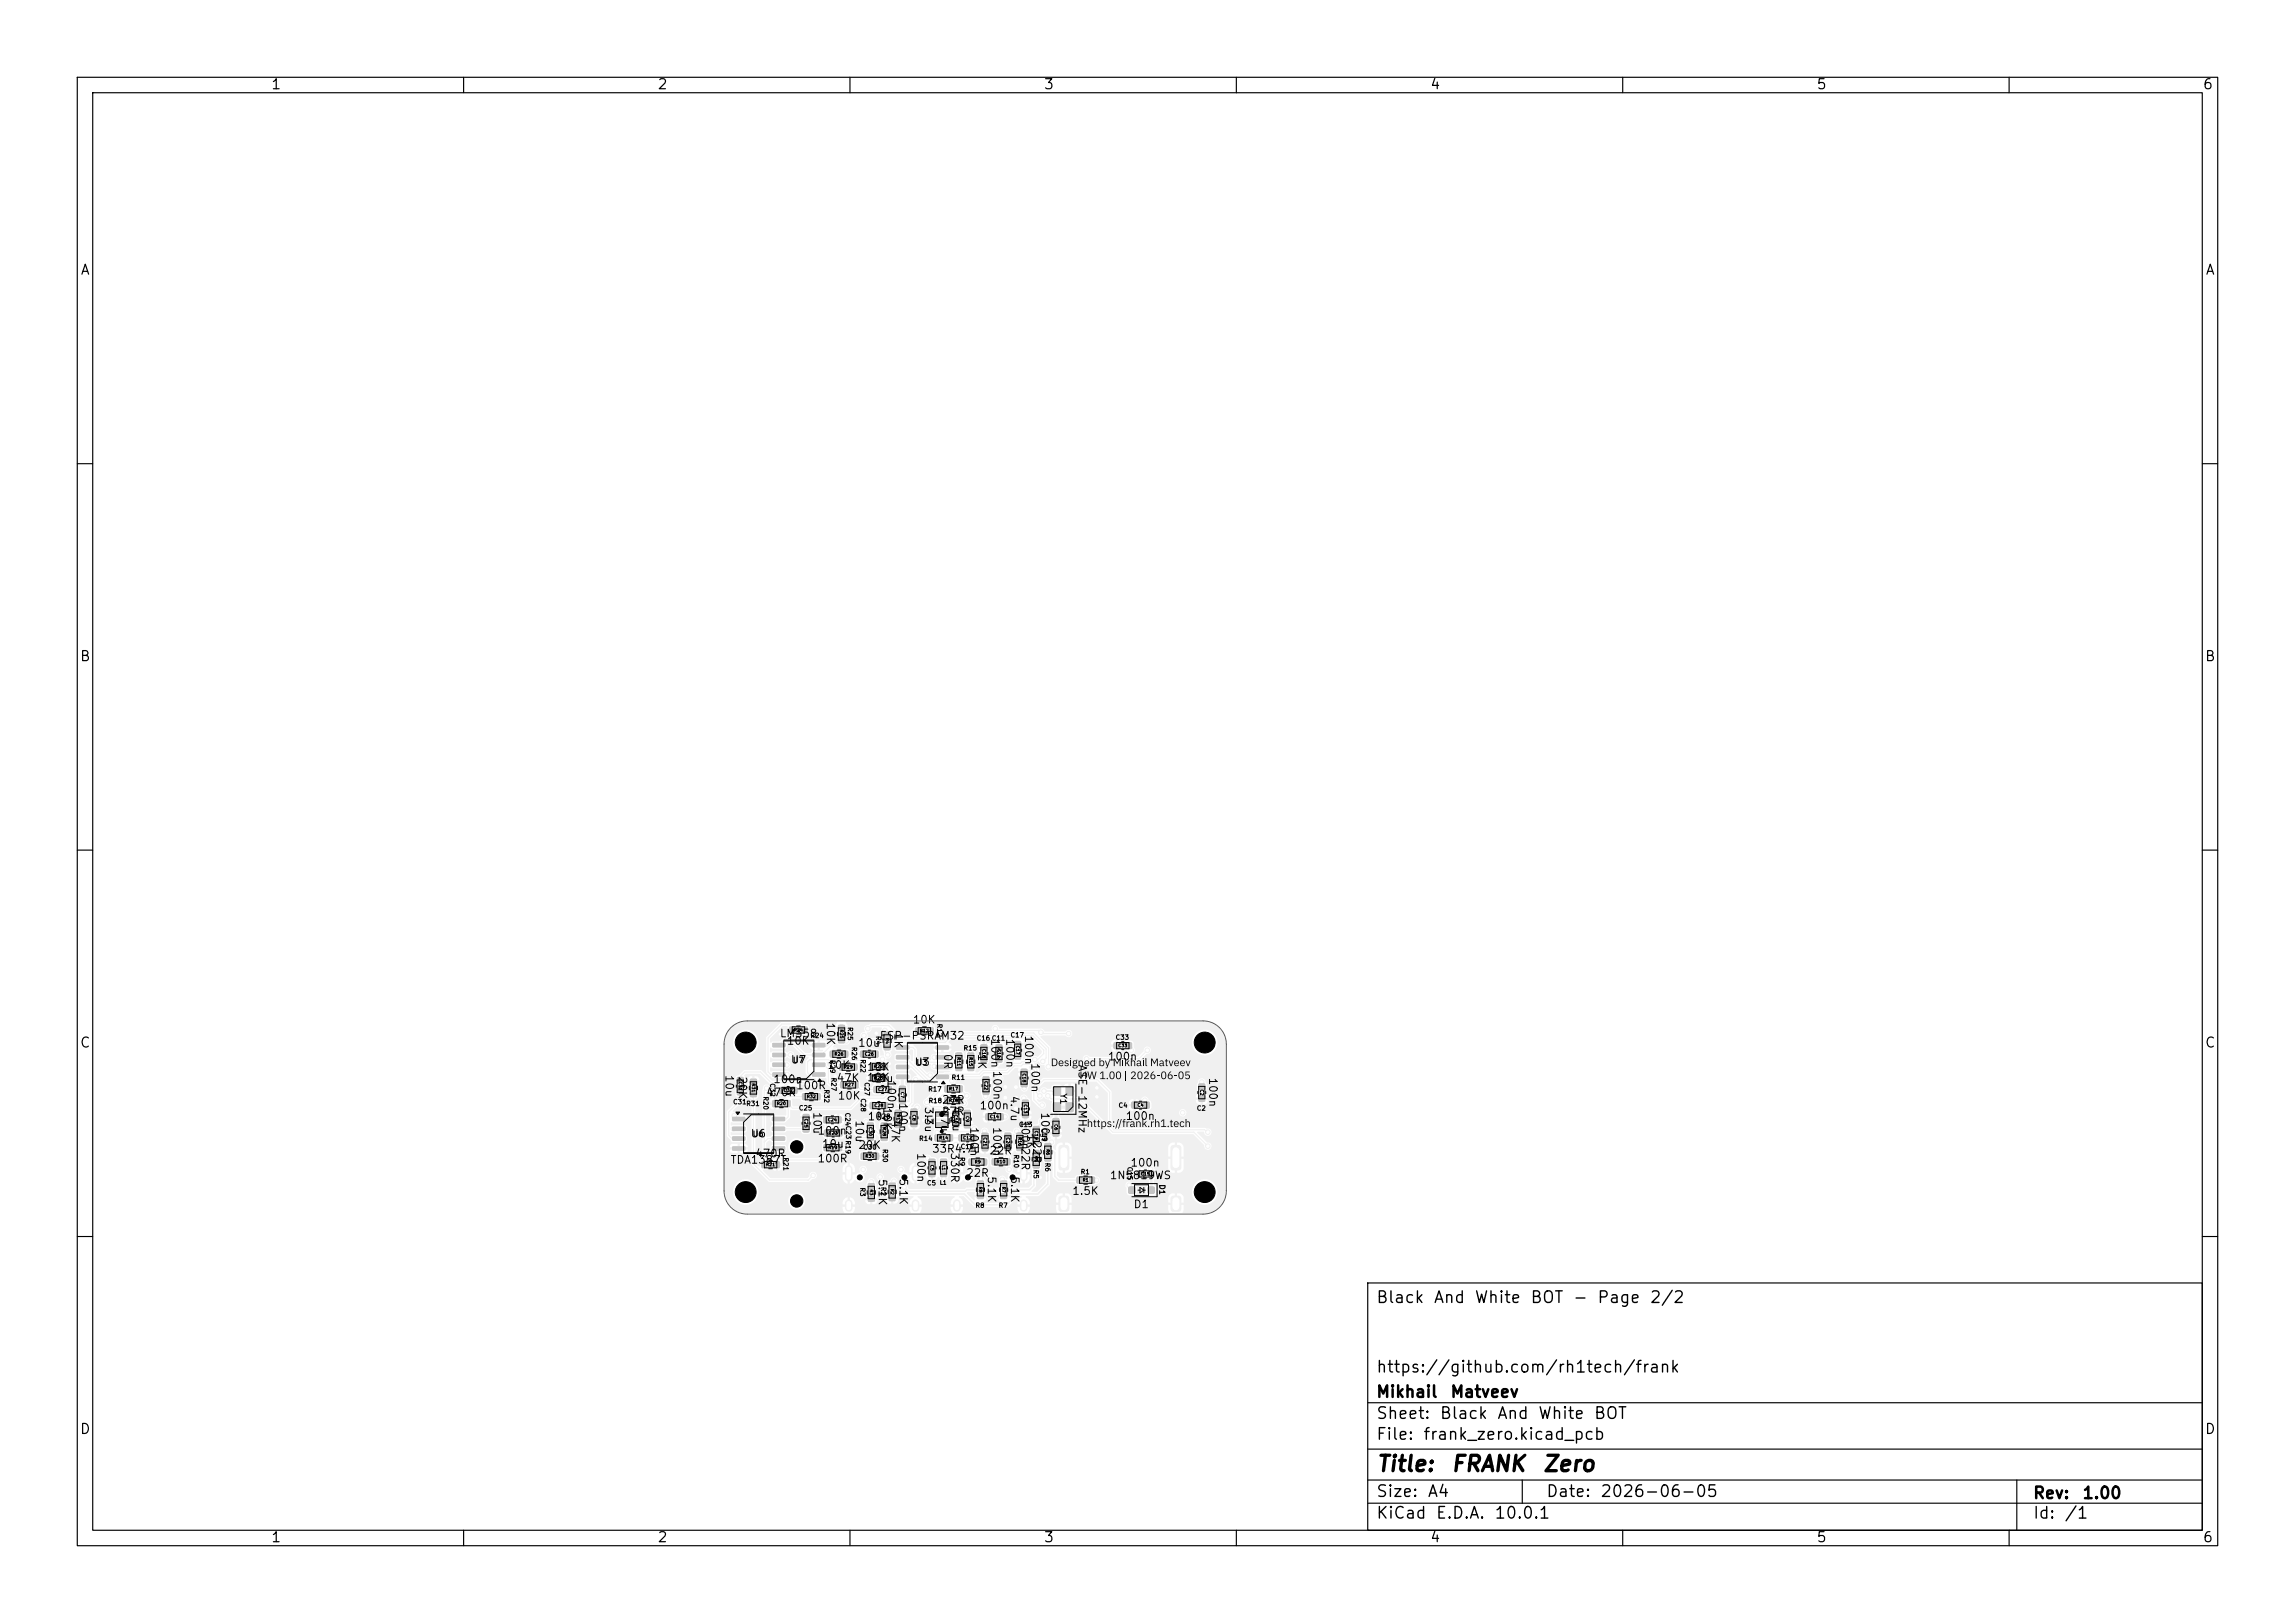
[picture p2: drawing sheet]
<svg xmlns="http://www.w3.org/2000/svg" width="297mm" height="210mm" viewBox="0 0 297 210" stroke-linecap="round" stroke-linejoin="round" font-family="sans-serif">
<defs><g id="words">
<g font-size="2">
<text x="178" y="190.9">Title:</text>
<text x="187.7" y="190.9">FRANK</text>
<text x="199.5" y="190.9">Zero</text>
</g>
<g font-size="1.5">
<text x="178" y="169">Black</text>
<text x="185.4" y="169">And</text>
<text x="190.7" y="169">White</text>
<text x="198" y="169">BOT</text>
<text x="203.5" y="169">-</text>
<text x="206.6" y="169">Page</text>
<text x="213.4" y="169">2/2</text>
<text x="178" y="178">https://github.com/rh1tech/frank</text>
<text x="178" y="184">Sheet:</text>
<text x="178" y="181.2">Mikhail</text>
<text x="186.2" y="184">Black</text>
<text x="187.6" y="181.2">Matveev</text>
<text x="193.7" y="184">And</text>
<text x="199" y="184">White</text>
<text x="206.2" y="184">BOT</text>
<text x="178" y="186.7">File:</text>
<text x="184.1" y="186.7">frank_zero.kicad_pcb</text>
<text x="178" y="196.9">KiCad</text>
<text x="178" y="194.1">Size:</text>
<text x="184.7" y="194.1">A4</text>
<text x="185.7" y="196.9">E.D.A.</text>
<text x="193.3" y="196.9">10.0.1</text>
<text x="200" y="194.1">Date:</text>
<text x="207" y="194.1">2026-06-05</text>
<text x="263" y="194.3">Rev:</text>
<text x="263" y="196.9">Id:</text>
<text x="267.1" y="196.9">/1</text>
<text x="269.4" y="194.3">1.00</text>
</g>
<g font-size="1.3">
<text x="35" y="11.9">1</text>
<text x="85" y="11.9">2</text>
<text x="135" y="11.9">3</text>
<text x="185" y="11.9">4</text>
<text x="235" y="11.9">5</text>
<text x="285" y="11.9">6</text>
<text x="10.3" y="35.9">A</text>
<text x="285.4" y="35.9">A</text>
<text x="10.3" y="85.9">B</text>
<text x="285.3" y="85.9">B</text>
<text x="10.3" y="135.9">C</text>
<text x="285.3" y="135.9">C</text>
<text x="10.3" y="185.9">D</text>
<text x="285.3" y="185.9">D</text>
<text x="35" y="199.9">1</text>
<text x="85" y="199.9">2</text>
<text x="135" y="199.9">3</text>
<text x="185" y="199.9">4</text>
<text x="235" y="199.9">5</text>
<text x="285" y="199.9">6</text>
</g>
<g font-size="1">
<text x="100.8" y="134.5">LM358</text>
<text x="101.7" y="135.4">10K</text>
<text x="102.3" y="137.9">U7</text>
<text x="106.7" y="132.2" transform="rotate(90 106.7 132.2)">10K</text>
<text x="111" y="135.7">10u</text>
<text x="113.8" y="134.8">ESP-PSRAM32</text>
<text x="115.5" y="133.6" transform="rotate(90 115.5 133.6)">1K</text>
<text x="118" y="132.7">10K</text>
<text x="121.9" y="136.3" transform="rotate(90 121.9 136.3)">0R</text>
<text x="126.3" y="136.3" transform="rotate(90 126.3 136.3)">1K</text>
<text x="128" y="134.3" transform="rotate(90 128 134.3)">100n</text>
<text x="130" y="134.3" transform="rotate(90 130 134.3)">100n</text>
<text x="132.4" y="133.9" transform="rotate(90 132.4 133.9)">100n</text>
<text x="133.2" y="137.5" transform="rotate(90 133.2 137.5)">100n</text>
<text x="139.3" y="137.7" transform="rotate(90 139.3 137.7)">ASE-12MHz</text>
<text x="143.3" y="137.5">100n</text>
<text x="93.6" y="139" transform="rotate(90 93.6 139)">10u</text>
<text x="95.3" y="139.2" transform="rotate(90 95.3 139.2)">20K</text>
<text x="99.1" y="142.1">470R</text>
<text x="100" y="140.4">100n</text>
<text x="102.9" y="141.2">100R</text>
<text x="105" y="143.8" transform="rotate(90 105 143.8)">10u</text>
<text x="107" y="138.6">10K</text>
<text x="108.2" y="140.2">47K</text>
<text x="108.3" y="142.5">10K</text>
<text x="112.1" y="140.2">10K</text>
<text x="112.1" y="138.8">10K</text>
<text x="112.7" y="140.3">10u</text>
<text x="114.1" y="143.2" transform="rotate(90 114.1 143.2)">10K</text>
<text x="114.6" y="139.7" transform="rotate(90 114.6 139.7)">100n</text>
<text x="116.1" y="142.6" transform="rotate(90 116.1 142.6)">100n</text>
<text x="118.3" y="138.2">U3</text>
<text x="119.5" y="143.1" transform="rotate(90 119.5 143.1)">3.3u</text>
<text x="121.5" y="143" transform="rotate(90 121.5 143)">4.7u</text>
<text x="121.8" y="143.1">27R</text>
<text x="123" y="143" transform="rotate(90 123 143)">4.7u</text>
<text x="126.7" y="143.8">100n</text>
<text x="128.3" y="138.5" transform="rotate(90 128.3 138.5)">100n</text>
<text x="130.5" y="141.7" transform="rotate(90 130.5 141.7)">4.7u</text>
<text x="134.5" y="143.9" transform="rotate(90 134.5 143.9)">100n</text>
<text x="156.2" y="139.4" transform="rotate(90 156.2 139.4)">100n</text>
<text x="97.1" y="147.4">U6</text>
<text x="97.7" y="150">470R</text>
<text x="105.7" y="147.1">100n</text>
<text x="106.3" y="148.8">10u</text>
<text x="110.5" y="144.9" transform="rotate(90 110.5 144.9)">10u</text>
<text x="111" y="148.9">20K</text>
<text x="112.2" y="145.2">10u</text>
<text x="115.1" y="144.9" transform="rotate(90 115.1 144.9)">47K</text>
<text x="118.5" y="149.1" transform="rotate(90 118.5 149.1)">100n</text>
<text x="120.5" y="149.4">33R4.7u</text>
<text x="121.8" y="144.6">27R</text>
<text x="122.8" y="149.1" transform="rotate(90 122.8 149.1)">330R</text>
<text x="125.3" y="145.8" transform="rotate(90 125.3 145.8)">100n</text>
<text x="128" y="149.6">22R</text>
<text x="128.3" y="145.8" transform="rotate(90 128.3 145.8)">100n</text>
<text x="131.9" y="144.9" transform="rotate(90 131.9 144.9)">100n22R</text>
<text x="132.7" y="146.6" transform="rotate(90 132.7 146.6)">1K</text>
<text x="133.4" y="147.5" transform="rotate(90 133.4 147.5)">22R</text>
<text x="145.6" y="145.2">100n</text>
<text x="94.5" y="150.8">TDA1387T</text>
<text x="105.7" y="150.7">100R</text>
<text x="113.5" y="152.5" transform="rotate(90 113.5 152.5)">5.1K</text>
<text x="116.2" y="152.4" transform="rotate(90 116.2 152.4)">5.1K</text>
<text x="125" y="152.5">22R</text>
<text x="127.6" y="152.1" transform="rotate(90 127.6 152.1)">5.1K</text>
<text x="130.6" y="152.1" transform="rotate(90 130.6 152.1)">5.1K</text>
<text x="138.7" y="154.9">1.5K</text>
<text x="143.5" y="152.8">1N5819WS</text>
<text x="146.2" y="151.2">100n</text>
<text x="146.6" y="156.6">D1</text>
</g>
<text font-size=".8" x="137" y="141.4" transform="rotate(90 137 141.4)">Y1</text>
<text font-size=".7" x="149.9" y="153.2" transform="rotate(90 149.9 153.2)">D1</text>
<g font-size=".6">
<text x="104.8" y="134.5">R24</text>
<text x="107.3" y="137.1" transform="rotate(90 107.3 137.1)">R29</text>
<text x="109.6" y="132.8" transform="rotate(90 109.6 132.8)">R25</text>
<text x="110.1" y="135.4" transform="rotate(90 110.1 135.4)">R26</text>
<text x="111.2" y="137" transform="rotate(90 111.2 137)">R22</text>
<text x="113.2" y="134" transform="rotate(90 113.2 134)">R4</text>
<text x="121.1" y="132.4" transform="rotate(90 121.1 132.4)">R12</text>
<text x="124.6" y="136.1">R15</text>
<text x="126.3" y="134.8">C16C11</text>
<text x="130.7" y="134.4">C17</text>
<text x="144.3" y="134.7">C33</text>
<text x="94.8" y="143">C31</text>
<text x="96.5" y="143.3">R31</text>
<text x="98.6" y="141.8" transform="rotate(90 98.6 141.8)">R20</text>
<text x="99.5" y="140.1" transform="rotate(90 99.5 140.1)">C32</text>
<text x="103.3" y="143.8">C25</text>
<text x="106.5" y="140.9" transform="rotate(90 106.5 140.9)">R32</text>
<text x="107.4" y="139.4" transform="rotate(90 107.4 139.4)">R27</text>
<text x="109.2" y="143.9" transform="rotate(90 109.2 143.9)">C24C23R19</text>
<text x="111.3" y="142.1" transform="rotate(90 111.3 142.1)">C28</text>
<text x="111.7" y="140" transform="rotate(90 111.7 140)">C27</text>
<text x="120.1" y="141.4">R17</text>
<text x="120.1" y="142.9">R18</text>
<text x="123.1" y="139.9">R11</text>
<text x="144.7" y="143.5">C4</text>
<text x="154.8" y="143.9">C2</text>
<text x="101.2" y="149.7" transform="rotate(90 101.2 149.7)">R21</text>
<text x="111.7" y="148.9">C30</text>
<text x="113.4" y="144.9">R28</text>
<text x="114.1" y="148.6" transform="rotate(90 114.1 148.6)">R30</text>
<text x="118.9" y="147.8">R14</text>
<text x="119.9" y="144.2" transform="rotate(90 119.9 144.2)">L2</text>
<text x="124.1" y="149.7" transform="rotate(90 124.1 149.7)">R9</text>
<text x="124.3" y="148.8">C12</text>
<text x="131.1" y="149.3" transform="rotate(90 131.1 149.3)">R10</text>
<text x="131.8" y="146">C13</text>
<text x="134.7" y="145.9" transform="rotate(90 134.7 145.9)">C19</text>
<text x="111.2" y="153.6" transform="rotate(90 111.2 153.6)">R3</text>
<text x="113.9" y="153.5" transform="rotate(90 113.9 153.5)">R2</text>
<text x="119.9" y="153.5">C5</text>
<text x="133.6" y="151.3" transform="rotate(90 133.6 151.3)">R5</text>
<text x="135.1" y="150.4" transform="rotate(90 135.1 150.4)">R6</text>
<text x="139.8" y="152.1">R1</text>
<text x="145.8" y="150.9" transform="rotate(90 145.8 150.9)">C15</text>
<text x="126.2" y="156.4">R8</text>
<text x="129.2" y="156.4">R7</text>
</g>
<g font-size=".5">
<text x="122.9" y="144.4" transform="rotate(90 122.9 144.4)">L2</text>
<text x="121.6" y="153.4">L1</text>
</g>
<g font-size=".4">
<text x="102.7" y="133.6">R24</text>
<text x="107.9" y="136.7">R26</text>
<text x="108.6" y="133.2" transform="rotate(90 108.6 133.2)">R25</text>
<text x="111.9" y="136.7">C26</text>
<text x="114.5" y="134.3" transform="rotate(90 114.5 134.3)">R4</text>
<text x="119" y="133.7">R12</text>
<text x="123.8" y="136.8" transform="rotate(90 123.8 136.8)">R11</text>
<text x="125.3" y="136.8" transform="rotate(90 125.3 136.8)">R15</text>
<text x="127" y="135.7" transform="rotate(90 127 135.7)">C16</text>
<text x="129" y="135.7" transform="rotate(90 129 135.7)">C11</text>
<text x="131.4" y="135.3" transform="rotate(90 131.4 135.3)">C17</text>
<text x="144.7" y="135.6">C33</text>
<text x="95.5" y="139.9" transform="rotate(90 95.5 139.9)">C31</text>
<text x="97.2" y="140.1" transform="rotate(90 97.2 140.1)">R31</text>
<text x="100.5" y="143.1">R20</text>
<text x="101.4" y="141.4">C32</text>
<text x="104.4" y="142.2">R32</text>
<text x="109.1" y="138.4">R29</text>
<text x="109.3" y="140.7">R27</text>
<text x="113.1" y="138.3">R22</text>
<text x="113.1" y="139.8">R23</text>
<text x="113.1" y="143.3">C28</text>
<text x="113.6" y="141.3">C27</text>
<text x="116.5" y="141.2" transform="rotate(90 116.5 141.2)">C7</text>
<text x="122.8" y="141.2">R17</text>
<text x="122.8" y="142.7">R18</text>
<text x="127.3" y="139.8" transform="rotate(90 127.3 139.8)">C22</text>
<text x="132.2" y="138.9" transform="rotate(90 132.2 138.9)">C18</text>
<text x="132.4" y="142.9" transform="rotate(90 132.4 142.9)">C13</text>
<text x="147.2" y="143.3">C4</text>
<text x="155.2" y="140.9" transform="rotate(90 155.2 140.9)">C2</text>
<text x="104" y="144.7" transform="rotate(90 104 144.7)">C25</text>
<text x="107.1" y="145.2">C24</text>
<text x="107.1" y="148.8">R19</text>
<text x="107.2" y="146.9">C23</text>
<text x="111.9" y="149.9">R30</text>
<text x="112.4" y="145.8" transform="rotate(90 112.4 145.8)">C30</text>
<text x="114.1" y="145.8" transform="rotate(90 114.1 145.8)">R28</text>
<text x="115.9" y="144.2" transform="rotate(90 115.9 144.2)">R13</text>
<text x="118" y="144.2" transform="rotate(90 118 144.2)">C8</text>
<text x="121.5" y="147.5">R14</text>
<text x="123.4" y="144.2" transform="rotate(90 123.4 144.2)">C10</text>
<text x="124.6" y="147.5">C12</text>
<text x="124.9" y="144.4" transform="rotate(90 124.9 144.4)">C9</text>
<text x="127.2" y="147.1" transform="rotate(90 127.2 147.1)">C21</text>
<text x="128.1" y="144.8">C14</text>
<text x="130.1" y="147.1" transform="rotate(90 130.1 147.1)">C20</text>
<text x="131.7" y="147.1" transform="rotate(90 131.7 147.1)">R16</text>
<text x="133.8" y="146.3" transform="rotate(90 133.8 146.3)">C19</text>
<text x="133.8" y="149.6" transform="rotate(90 133.8 149.6)">R5</text>
<text x="135.3" y="148.7" transform="rotate(90 135.3 148.7)">R6</text>
<text x="136.4" y="145.4" transform="rotate(90 136.4 145.4)">C6</text>
<text x="99.1" y="151">R21</text>
<text x="112.5" y="153.9" transform="rotate(90 112.5 153.9)">R3</text>
<text x="115.2" y="153.8" transform="rotate(90 115.2 153.8)">R2</text>
<text x="120.3" y="150.7" transform="rotate(90 120.3 150.7)">C5</text>
<text x="121.8" y="150.7" transform="rotate(90 121.8 150.7)">L1</text>
<text x="126.1" y="150.7">R9</text>
<text x="126.6" y="153.5" transform="rotate(90 126.6 153.5)">R8</text>
<text x="128.9" y="150.6">R10</text>
<text x="129.6" y="153.5" transform="rotate(90 129.6 153.5)">R7</text>
<text x="140.1" y="153">R1</text>
<text x="147.6" y="152.2">C15</text>
</g>
</g></defs>
<g fill="#f0f0f0">
<path d="M135.2 149.6h.8v.7h-.8z"/>
<path d="M135.2 147.9h.8v.7h-.8z"/>
<path d="M133.7 148.8h.8v.7h-.8z"/>
<path d="M133.7 150.5h.8v.7h-.8z"/>
<path d="M139.3 152.3h.7v.8h-.7z"/>
<path d="M141 152.3h.7v.8h-.7z"/>
</g>
<g fill="#f0f0f0" stroke="#f0f0f0" stroke-width=".13">
<circle cx="128.7" cy="140.7" r=".3"/>
<circle cx="130.1" cy="140.7" r=".3"/>
<circle cx="131.5" cy="140.7" r=".3"/>
<circle cx="128.7" cy="142" r=".3"/>
<circle cx="130.1" cy="142" r=".3"/>
<circle cx="131.5" cy="142" r=".3"/>
<circle cx="128.7" cy="143.4" r=".3"/>
<circle cx="130.1" cy="143.4" r=".3"/>
<circle cx="131.5" cy="143.4" r=".3"/>
</g>
<path d="M109.8 151.3v1.1M109.8 155.7v.6M118.5 151.3v1.1M118.5 155.7v.6M123.8 151.3v1.1M123.8 155.7v.6M132.5 151.3v1.1M132.5 155.7v.6" fill="none" stroke="#f0f0f0" stroke-width="1"/>
<g fill="#f0f0f0">
<path d="M151.5 148.3l.2-.1h.8h.2l.2 .2v2.7l-.1 .2-.2 .1h-.9l-.2-.2z"/>
<path d="M151.5 154.9l.3-.2h.8l.2 .2 .1 1.6-.2 .2-.9 .1-.3-.1z"/>
<path d="M137.1 154.8l.9-.1 .3 .2 .1 1.6-.2 .2-.9 .1-.3-.1v-1.6z"/>
<path d="M137.1 148.2h1l.3 .2v2.7l-.1 .2-.2 .1h-.9l-.2-.2v-2.7z"/>
<path d="M127.1 146.6l.1-.1 .7 .1v.2v.6h-.2h-.6l-.1-.2z"/>
<path d="M127.1 148.2l.1-.1 .7 .1v.1v.6l-.2 .1-.6-.1-.1-.1z"/>
<path d="M122.2 140.5h.7v.8h-.7z"/>
<path d="M123.9 140.5h.7v.8h-.7z"/>
<path d="M123.7 136.2h.8v.7h-.8z"/>
<path d="M123.7 137.9h.8v.7h-.8z"/>
<path d="M101.6 142.4h.7v.8h-.7z"/>
<path d="M100 142.4h.6v.8h-.6z"/>
<path d="M132.3 142.3h.2h.6l.1 .2-.1 .6-.1 .1-.7-.1-.1-.2z"/>
<path d="M132.3 143.9l.2-.1 .6 .1 .1 .1-.1 .6-.1 .1-.7-.1-.1-.1z"/>
<path d="M125.4 149.9h.7v.9h-.7z"/>
<path d="M127 149.9h.7v.9h-.7z"/>
<path d="M113.1 149.2h.6v.8h-.6z"/>
<path d="M111.4 149.2h.7v.8h-.7z"/>
<path d="M105.5 141.5h.7v.8h-.7z"/>
<path d="M103.8 141.5h.7v.8h-.7z"/>
<path d="M108.6 137.7h.7v.8h-.7z"/>
<path d="M110.3 137.7h.6v.8h-.6z"/>
<path d="M100.2 150.3h.7v.8h-.7z"/>
<path d="M98.6 150.3h.6v.8h-.6z"/>
<path d="M112.2 145.3l.2-.1 .7 .1v.1v.6l-.2 .1-.7-.1v-.1z"/>
<path d="M112.2 146.8l.2-.1 .7 .1v.2v.6h-.2h-.7v-.2z"/>
<path d="M112.3 154.8h.9v.7h-.9z"/>
<path d="M112.3 153.1h.9v.7h-.9z"/>
<path d="M107.4 136h.7v.8h-.7z"/>
<path d="M109.1 136h.6v.8h-.6z"/>
<path d="M106.6 144.5l.1-.1 .6 .1 .1 .2-.1 .6-.1 .1-.6-.1-.1-.1z"/>
<path d="M108.1 144.5l.2-.1 .6 .1 .1 .2-.1 .6-.2 .1-.6-.1v-.1z"/>
<path d="M112.5 137.6h.7v.8h-.7z"/>
<path d="M114.2 137.6h.7v.8h-.7z"/>
<path d="M124.1 146.8h.1h.6l.1 .2-.1 .6-.1 .1-.6-.1-.1-.1z"/>
<path d="M125.6 146.8h.2h.6l.1 .2-.1 .6-.2 .1-.6-.1v-.1z"/>
<path d="M114.6 140.6l.2-.1 .6 .1 .1 .1-.1 .7-.2 .1-.6-.1v-.2z"/>
<path d="M113.1 140.6l.1-.1 .6 .1 .1 .1-.1 .7-.1 .1-.6-.1-.1-.2z"/>
<path d="M129.1 144.1l.2-.1 .6 .1v.2v.6l-.2 .1-.6-.1-.1-.1z"/>
<path d="M127.5 144.1l.2-.1 .6 .1 .1 .2-.1 .6-.1 .1-.7-.1v-.1z"/>
<path d="M148.6 153.6l.1-.1 .7 .1 .1 .2-.1 .6-.2 .1-.6-.1-.1-.1z"/>
<path d="M146.1 153.6l.1-.1 .7 .1 .1 .2-.1 .6-.2 .1-.6-.1-.1-.1z"/>
<path d="M123.3 143.7l.1-.1 .7 .1 .1 .1-.1 .6-.2 .1-.6-.1-.1-.1z"/>
<path d="M123.3 145.2l.1-.1 .7 .1 .1 .2-.1 .6h-.2h-.6l-.1-.2z"/>
<path d="M122.2 142h.7v.8h-.7z"/>
<path d="M123.9 142h.7v.8h-.7z"/>
<path d="M121.7 151.5h.8v.8h-.8z"/>
<path d="M121.7 149.9h.8v.8h-.8z"/>
<path d="M121 146.8h.6v.9h-.6z"/>
<path d="M122.6 146.8h.7v.9h-.7z"/>
<path d="M94.8 144.5h1.6l.1 .1v.4l-.2 .1h-1.5l-.1-.2z"/>
<path d="M94.8 145.8h1.6l.1 .1v.4l-.2 .1-1.5-.1-.1-.1z"/>
<path d="M94.8 147.1l1.6-.1 .1 .2v.3l-.2 .1h-1.5l-.1-.1z"/>
<path d="M94.8 148.3h1.6l.1 .2v.3l-.2 .1h-1.5l-.1-.1z"/>
<path d="M99.9 148.3h1.6l.1 .2v.3l-.1 .1h-1.5l-.1-.1z"/>
<path d="M99.9 147.1l1.6-.1 .1 .2v.3l-.1 .1h-1.5l-.1-.1z"/>
<path d="M99.9 145.8h1.6l.1 .1v.4l-.1 .1-1.5-.1-.1-.1z"/>
<path d="M99.9 144.5h1.6l.1 .1v.4l-.1 .1h-1.5l-.1-.2z"/>
<path d="M108.5 132.6h.8v.7h-.8z"/>
<path d="M108.5 134.3h.8v.7h-.8z"/>
<path d="M131.6 148.2h.8v.7h-.8z"/>
<path d="M131.6 146.6h.8v.7h-.8z"/>
<path d="M131.3 136.3l.2-.1 .6 .1 .1 .2-.1 .6h-.1h-.7l-.1-.2z"/>
<path d="M131.3 134.7h.2h.6l.1 .2-.1 .6-.1 .1-.7-.1-.1-.1z"/>
<path d="M108.8 140h.6v.8h-.6z"/>
<path d="M110.4 140h.7v.8h-.7z"/>
<path d="M136.2 144.7l.2-.1 .7 .1v.2v.6h-.2h-.7v-.2z"/>
<path d="M136.2 146.3l.2-.1 .7 .1v.1v.6l-.2 .1-.7-.1v-.1z"/>
<path d="M105.1 138.8h1.6l.1 .1v.4h-.1h-1.5l-.1-.1z"/>
<path d="M105.1 137.5h1.6l.1 .1v.4l-.1 .1h-1.5l-.1-.2z"/>
<path d="M105.1 136.2h1.6l.1 .2v.3l-.1 .1h-1.5l-.1-.1z"/>
<path d="M105.1 135l1.6-.1 .1 .2v.3l-.1 .1h-1.5l-.1-.1z"/>
<path d="M100 135l1.6-.1 .1 .2v.3l-.2 .1h-1.5l-.1-.1z"/>
<path d="M100 136.2h1.6l.1 .2v.3l-.2 .1h-1.5l-.1-.1z"/>
<path d="M100 137.5h1.6l.1 .1v.4l-.2 .1h-1.5l-.1-.2z"/>
<path d="M100 138.8h1.6l.1 .1v.4h-.2h-1.5l-.1-.1z"/>
<path d="M116.4 140.5h.1h.7l.1 .2-.1 .6-.2 .1-.6-.1-.1-.2z"/>
<path d="M116.4 142.1l.1-.1 .7 .1 .1 .1-.1 .6-.2 .1-.6-.1-.1-.1z"/>
<path d="M125.2 137.9h.8v.7h-.8z"/>
<path d="M125.2 136.2h.8v.7h-.8z"/>
<path d="M112.9 136l.2-.1 .6 .1v.2v.6l-.2 .1-.6-.1-.1-.1z"/>
<path d="M111.3 136l.2-.1 .6 .1 .1 .2-.1 .6-.1 .1-.7-.1v-.1z"/>
<path d="M114.4 135.2h.8v.7h-.8z"/>
<path d="M114.4 133.5h.8v.7h-.8z"/>
<path d="M155.1 141.8l.2-.1 .6 .1 .1 .1-.1 .6-.1 .1-.7-.1v-.1z"/>
<path d="M155.1 140.2h.2h.6l.1 .2-.1 .6-.1 .1-.7-.1v-.2z"/>
<path d="M132.1 139.9l.2-.1 .6 .1 .1 .1-.1 .6-.1 .1-.7-.1v-.1z"/>
<path d="M132.1 138.3h.2h.6l.1 .2-.1 .6-.1 .1-.7-.1v-.2z"/>
<path d="M120.2 150l.2-.1 .6 .1 .1 .1-.1 .6-.1 .1-.7-.1-.1-.1z"/>
<path d="M120.2 151.5l.2-.1 .6 .1 .1 .2-.1 .6h-.1h-.7l-.1-.2z"/>
<path d="M102.2 132.9h.6v.8h-.6z"/>
<path d="M103.8 132.9h.7v.8h-.7z"/>
<path d="M106.6 148.1h.7v.8h-.7z"/>
<path d="M108.3 148.1h.6v.8h-.6z"/>
<path d="M102.4 140.7l.2-.1 .6 .1v.2v.6l-.2 .1-.6-.1-.1-.1z"/>
<path d="M100.8 140.7l.2-.1 .6 .1 .1 .2-.1 .6-.1 .1-.7-.1v-.1z"/>
<path d="M148.6 151.5l.2-.1 .6 .1 .1 .2-.1 .6-.2 .1-.6-.1v-.1z"/>
<path d="M147.1 151.5l.1-.1 .6 .1 .1 .2-.1 .6-.1 .1-.6-.1-.1-.1z"/>
<path d="M117.9 143.5l.1-.1 .7 .1 .1 .1-.1 .6-.2 .1-.6-.1-.1-.1z"/>
<path d="M117.9 145h.1h.7l.1 .2-.1 .6-.2 .1-.6-.1-.1-.2z"/>
<path d="M114 146.9h.8v.7h-.8z"/>
<path d="M114 145.3h.8v.6h-.8z"/>
<path d="M126.9 136.7l.2-.1 .6 .1 .1 .2-.1 .6h-.1h-.7v-.2z"/>
<path d="M126.9 135.2l.2-.1 .6 .1 .1 .1-.1 .6-.1 .1-.7-.1v-.1z"/>
<path d="M97.1 139.6h.8v.7h-.8z"/>
<path d="M97.1 141.3h.8v.6h-.8z"/>
<path d="M114.2 139.1h.7v.8h-.7z"/>
<path d="M112.5 139.1h.7v.8h-.7z"/>
<path d="M124.8 143.7l.1-.1 .7 .1 .1 .1-.1 .6-.2 .1-.6-.1-.1-.1z"/>
<path d="M124.8 145.2l.1-.1 .7 .1 .1 .2-.1 .6h-.2h-.6l-.1-.2z"/>
<path d="M121.1 139.1h1.6l.1 .1v.3l-.1 .1h-1.5l-.1-.1z"/>
<path d="M121.1 137.8h1.6l.1 .1v.4l-.1 .1h-1.5l-.1-.2z"/>
<path d="M121.1 136.5h1.6l.1 .2v.3l-.1 .1h-1.5l-.1-.1z"/>
<path d="M121.1 135.3l1.6-.1 .1 .2v.3l-.1 .1h-1.5l-.1-.1z"/>
<path d="M116 135.3l1.6-.1 .1 .2v.3l-.2 .1h-1.5l-.1-.1z"/>
<path d="M116 136.5h1.6l.1 .2v.3l-.2 .1h-1.5l-.1-.1z"/>
<path d="M116 137.8h1.6l.1 .1v.4l-.2 .1h-1.5l-.1-.2z"/>
<path d="M116 139.1h1.6l.1 .1v.3l-.2 .1h-1.5l-.1-.1z"/>
<path d="M95.4 139.4l.2-.1 .6 .1 .1 .2-.1 .6h-.1h-.7l-.1-.2z"/>
<path d="M95.4 140.9h.2h.6l.1 .2-.1 .6-.1 .1-.7-.1-.1-.1z"/>
<path d="M115.8 143.6h.8v.7h-.8z"/>
<path d="M115.8 145.3h.8v.6h-.8z"/>
<path d="M130 149.9h.7v.8h-.7z"/>
<path d="M128.4 149.9h.7v.8h-.7z"/>
<path d="M103.9 145.7h.2h.6l.1 .2-.1 .6-.1 .1-.7-.1-.1-.2z"/>
<path d="M103.9 144.2l.2-.1 .6 .1 .1 .1-.1 .7h-.1h-.7l-.1-.2z"/>
<path d="M128.9 136.7l.1-.1 .7 .1 .1 .2-.1 .6h-.2h-.6l-.1-.2z"/>
<path d="M128.9 135.2l.1-.1 .7 .1 .1 .1-.1 .6-.2 .1-.6-.1-.1-.1z"/>
<path d="M115 154.7h.9v.7h-.9z"/>
<path d="M115 153.1h.9v.6h-.9z"/>
<path d="M112.6 142.6h.1h.6l.1 .2-.1 .7h-.1h-.6l-.1-.2z"/>
<path d="M114.1 142.6h.2h.6l.1 .2-.1 .7h-.2h-.6v-.2z"/>
<path d="M133.7 145.7h.2h.6l.1 .2-.1 .6-.1 .1-.7-.1-.1-.2z"/>
<path d="M133.7 147.3l.2-.1 .6 .1 .1 .1-.1 .7h-.1h-.7l-.1-.2z"/>
<path d="M106.7 146.2l.1-.1 .6 .1 .1 .2-.1 .6-.1 .1-.6-.1-.1-.1z"/>
<path d="M108.2 146.2l.2-.1 .6 .1 .1 .2-.1 .6-.2 .1-.6-.1v-.1z"/>
<path d="M129.5 154.4h.8v.7h-.8z"/>
<path d="M129.5 152.8h.8v.7h-.8z"/>
<path d="M127.2 140.9l.2-.1 .6 .1 .1 .1-.1 .6-.1 .1-.7-.1-.1-.1z"/>
<path d="M127.2 139.3l.2-.1 .6 .1 .1 .2-.1 .6h-.1h-.7l-.1-.2z"/>
<path d="M138 142.7l.1-.1 .8 .1 .1 .2-.1 .9-.2 .1-.7-.1-.1-.1z"/>
<path d="M138 140.6l.1-.1 .8 .1 .1 .2-.1 .9-.2 .1-.7-.1-.1-.1z"/>
<path d="M136.3 140.6l.2-.1 .8 .1v.2v.9l-.2 .1-.8-.1-.1-.1z"/>
<path d="M136.3 142.7l.2-.1 .8 .1v.2v.9l-.2 .1-.8-.1-.1-.1z"/>
<path d="M120.1 133h.7v.8h-.7z"/>
<path d="M118.5 133h.6v.8h-.6z"/>
<path d="M144.1 134.9l.2-.1 .6 .1 .1 .2-.1 .6-.1 .1-.7-.1v-.1z"/>
<path d="M145.7 134.9l.2-.1 .6 .1v.2v.6l-.2 .1-.6-.1-.1-.1z"/>
<path d="M146.4 142.6l.2-.1 .6 .1 .1 .2-.1 .6-.1 .1-.7-.1v-.1z"/>
<path d="M148 142.6l.2-.1 .6 .1v.2v.6l-.2 .1-.6-.1-.1-.1z"/>
<path d="M130 146.6l.2-.1 .6 .1 .1 .2-.1 .6h-.1h-.7v-.2z"/>
<path d="M130 148.2l.2-.1 .6 .1 .1 .1-.1 .6-.1 .1-.7-.1v-.1z"/>
<path d="M121 143.9h1.7v.7h-1.7z"/>
<path d="M121 145.3h1.7v.7h-1.7z"/>
<path d="M126.5 154.4h.8v.7h-.8z"/>
<path d="M126.5 152.8h.8v.7h-.8z"/>
</g>
<g fill="#f0f0f0" stroke="#f0f0f0" stroke-width=".13">
<circle cx="127.9" cy="154.9" r=".3"/>
<circle cx="128.9" cy="154.9" r=".3"/>
<circle cx="141.9" cy="152.7" r=".3"/>
<circle cx="134.6" cy="152.4" r=".3"/>
<circle cx="117" cy="153.6" r=".3"/>
<circle cx="113.9" cy="152.3" r=".3"/>
<circle cx="134" cy="149.7" r=".3"/>
<circle cx="136.1" cy="147.8" r=".3"/>
<circle cx="101" cy="133.8" r=".3"/>
<circle cx="113.4" cy="133.7" r=".3"/>
<circle cx="128.5" cy="148.6" r=".3"/>
<circle cx="129.3" cy="148.6" r=".3"/>
<circle cx="156.3" cy="148.3" r=".3"/>
<circle cx="135.6" cy="141.8" r=".3"/>
<circle cx="127.9" cy="135.2" r=".3"/>
<circle cx="141.9" cy="140.8" r=".3"/>
<circle cx="108.1" cy="139.2" r=".3"/>
<circle cx="112.3" cy="139.5" r=".3"/>
<circle cx="133.6" cy="138.7" r=".3"/>
<circle cx="115.1" cy="137.6" r=".3"/>
<circle cx="119.5" cy="144.9" r=".3"/>
<circle cx="104.1" cy="135" r=".3"/>
<circle cx="141.9" cy="141.9" r=".3"/>
<circle cx="134.6" cy="141.8" r=".3"/>
<circle cx="156.3" cy="146.5" r=".3"/>
<circle cx="126.7" cy="137.4" r=".3"/>
<circle cx="127.6" cy="141.8" r=".3"/>
<circle cx="132.6" cy="140.8" r=".3"/>
<circle cx="120.5" cy="132.7" r=".3"/>
<circle cx="116.3" cy="141.4" r=".3"/>
<circle cx="134.8" cy="145.1" r=".3"/>
<circle cx="116.8" cy="145.2" r=".3"/>
<circle cx="148.2" cy="142.4" r=".3"/>
<circle cx="121.3" cy="146.5" r=".3"/>
<circle cx="125" cy="144.7" r=".3"/>
<circle cx="114.5" cy="133.3" r=".3"/>
<circle cx="127.4" cy="146.4" r=".3"/>
<circle cx="118.7" cy="143.3" r=".3"/>
<circle cx="131.9" cy="136.1" r=".3"/>
<circle cx="146.4" cy="135.9" r=".3"/>
<circle cx="129.8" cy="146.7" r=".3"/>
<circle cx="127.7" cy="143" r=".3"/>
<circle cx="128.9" cy="137.7" r=".3"/>
<circle cx="130.1" cy="144.5" r=".3"/>
<circle cx="124.2" cy="144.5" r=".3"/>
<circle cx="129.4" cy="139.6" r=".3"/>
<circle cx="132.5" cy="142.1" r=".3"/>
<circle cx="140.6" cy="137" r=".3"/>
<circle cx="148.5" cy="135.9" r=".3"/>
<circle cx="133.2" cy="136" r=".3"/>
<circle cx="118.5" cy="139.7" r=".3"/>
<circle cx="121.1" cy="139.5" r=".3"/>
<circle cx="95.6" cy="142.6" r=".3"/>
<circle cx="133.9" cy="137.1" r=".3"/>
<circle cx="111.6" cy="135" r=".3"/>
<circle cx="135" cy="137.4" r=".3"/>
<circle cx="95" cy="144.3" r=".3"/>
<circle cx="111.8" cy="134" r=".3"/>
<circle cx="112.3" cy="133.1" r=".3"/>
<circle cx="94.9" cy="146.1" r=".3"/>
<circle cx="135.7" cy="138" r=".3"/>
<circle cx="135.1" cy="141.2" r=".3"/>
<circle cx="114.2" cy="137.1" r=".3"/>
<circle cx="134.9" cy="143" r=".3"/>
<circle cx="109.1" cy="139.3" r=".3"/>
<circle cx="123.2" cy="139.9" r=".3"/>
<circle cx="131.6" cy="146.4" r=".3"/>
<circle cx="124.5" cy="147.9" r=".3"/>
<circle cx="126.1" cy="146.1" r=".3"/>
<circle cx="119.9" cy="142.6" r=".3"/>
<circle cx="123.4" cy="143.1" r=".3"/>
<circle cx="120.9" cy="142.5" r=".3"/>
<circle cx="123.4" cy="141.7" r=".3"/>
<circle cx="120.4" cy="139.1" r=".3"/>
<circle cx="120.9" cy="136.8" r=".3"/>
<circle cx="120.9" cy="138" r=".3"/>
<circle cx="123" cy="138.1" r=".3"/>
<circle cx="125.6" cy="137.7" r=".3"/>
<circle cx="146.1" cy="153.4" r=".3"/>
<circle cx="106.4" cy="142.1" r=".3"/>
<circle cx="155.5" cy="140" r=".3"/>
<circle cx="153.1" cy="144" r=".3"/>
<circle cx="122.2" cy="152.5" r=".3"/>
<circle cx="109.2" cy="148.6" r=".3"/>
<circle cx="123.7" cy="148.1" r=".3"/>
<circle cx="114.9" cy="136.5" r=".3"/>
<circle cx="125.6" cy="136" r=".3"/>
<circle cx="138.3" cy="133.7" r=".3"/>
<circle cx="134.7" cy="133.6" r=".3"/>
<circle cx="128.8" cy="133.1" r=".3"/>
<circle cx="125.7" cy="151.3" r=".3"/>
<circle cx="116.6" cy="151.3" r=".3"/>
<circle cx="120.1" cy="149.9" r=".3"/>
<circle cx="130.6" cy="151.3" r=".3"/>
<circle cx="122.7" cy="150.5" r=".3"/>
<circle cx="111.7" cy="151.3" r=".3"/>
<circle cx="132.6" cy="148.4" r=".3"/>
<circle cx="105.2" cy="152.1" r=".3"/>
<circle cx="110.6" cy="145.3" r=".3"/>
<circle cx="118.3" cy="133.6" r=".3"/>
<circle cx="119.7" cy="137.5" r=".3"/>
<circle cx="148.9" cy="151.3" r=".3"/>
<circle cx="122.4" cy="143" r=".3"/>
<circle cx="121.9" cy="140.3" r=".3"/>
<circle cx="112.7" cy="136.1" r=".3"/>
<circle cx="99.2" cy="140.8" r=".3"/>
<circle cx="126.9" cy="152.6" r=".3"/>
<circle cx="128.1" cy="152.2" r=".3"/>
<circle cx="129.7" cy="152.6" r=".3"/>
<circle cx="128.6" cy="149.7" r=".3"/>
<circle cx="122.7" cy="148.4" r=".3"/>
<circle cx="130.4" cy="149.7" r=".3"/>
<circle cx="115.2" cy="143" r=".3"/>
<circle cx="109.5" cy="134.7" r=".3"/>
<circle cx="101.8" cy="139" r=".3"/>
<circle cx="101.8" cy="140.6" r=".3"/>
<circle cx="101.8" cy="137.8" r=".3"/>
<circle cx="112.1" cy="145.2" r=".3"/>
<circle cx="112.8" cy="152.9" r=".3"/>
<circle cx="115.7" cy="152.9" r=".3"/>
<circle cx="125.1" cy="141.8" r=".3"/>
<circle cx="124.8" cy="142.8" r=".3"/>
<circle cx="102.3" cy="136.5" r=".3"/>
<circle cx="114.9" cy="145.1" r=".3"/>
<circle cx="108" cy="136" r=".3"/>
</g>
<path d="M124.1 136.6l1.1 1.1h.4M121.9 145.6l.8 .8h3.1l.3-.3M122 144h1.7M123 147.2h1.5M134.1 150.8l-.3 .3v2.3l-.5 .5h-8.2l-.1 .2h-7.5l-.6-.5M135.1 141.2h1.7M135.6 149.9v3.3l-1.3 1.3h-2.6l-1.4 1.4h-4.1l-1.4-1.4h-8.4l-.3-.3h-1.4l-.8-.8v-1.2M135.6 148.3l.9 .9v3l.5 .5h2.7" fill="none" stroke="#f0f0f0" stroke-width=".2"/>
<g fill="none" stroke="#f0f0f0" stroke-width=".15">
<path d="M102.3 136.5h-1.5M102.5 133.3v1.6l1.6 1.6h1.9M102.5 133.5l-1.7 1.7M104.2 133.3l-.8-.8h-2.2l-1.8 1.8v4.4l.3 .3h2.1M106.6 137.8l.6 .6v1.7l.3 .3h1.6l.7-.7v-.7l.8-.8M108.9 134.6h-.7l-1.9 1.9M109 138.1h-.8l-1-1h-2.4l-.3 .3v1.4l.2 .2h1.3v.7l-.5 .4h-5.7l-1.4-1.4h-2l-.6 .6v.5M109.4 136.4h2.3M111.6 135l.1-.1h1.4h9.2l.6-.6h10.6l1.6 1.6v.4l-.8 .8h-.4M111.8 134l.6 .6h9.8l.6-.6h10.8l1.8 1.7v1.2l-.4 .5M112.3 133.1l.4-.4h2.3l.7 .7v.5l.3 .3h6.1l.5-.5h11.2l1.9 1.9v2.4M113.3 136.4v1.2l-.4 .4"/>
<path d="M114.2 137.1l-.4 .4v.9l-.3 .3h-1.3l-.2-.1v-1l-.4-.4h-1.5l-.3 .3v1.1l-.7 .7M114.5 139.5l.5 .5v1.5l-.6 .6h-3l-1.3 1.3h-7.5l-.6-.6M114.6 135.5v.7l.3 .3M116.8 138.1h1.2l2 2h.4l.7 .7v.4l-1.2 1.2v.2M116.8 135.5h1.3l.3 .3v1.8l1.5 1.5h.5M117.2 136.8l2.9 3h.4l.9 .9v.6l-.5 .6v.6h.3l.8-.8h1.4M118.5 139.7l-.5 .5v2.5l-1.3 1.3h-.5M119.7 137.5l3.6-.1 .8 .8M128.8 133.1l.2 .2h5.5l.4 .4h3.4M133.2 136l-.2 .2v.8l-.4 .4h-.3l-.3 .2h-.9l-.9 .9h-3l-.5 .5h-4.4l-.3 .3M134.7 133.6h.1M148.5 135.9l-1.1 1.1h-6.8"/>
<path d="M95.6 142.6l-1.3 1.3v3l.4 .4h.9M96.1 141.6h1.4v9l2.1 2.1h5l.6-.6M99.2 140.8l-.3 .3v9.6M100.8 147.3h-1.4l-.5 .5M100.8 146.1h3.5M101.2 141.1l.8 .8h2.2M102 142.9v1.6l-.3 .3h-.9M105.2 152.1h.1M107 148.5v1l-.7 .6h-4.5l-1-1v-.5M107 144.9v1.6M107.1 146.6v1.8M110.6 145.3l.1 .1v1.2l.6 .6h1.3v1.5l-.8 .9"/>
<path d="M110.8 140.4l.6 .6h2.1M112.6 145.6l1.7 1.7M119.9 142.6h.1M119.9 142.6l.6 .6h1.3l.3 .4h.6l.5-.5h.2M123.2 140v-.3l.4-.4h3.2l.5-.5h3.1l.9-.9h.9l.2-.2h1.1l.7 .7v1.7l-.4 .5v1.7l.7 .7h.4M124.2 140.9l.9 .9M125 141.6h.1M134.6 141.8l-.5-.5v-.6l1-1h6.9l1.6 1.6v4.3l.5 .6h11.8l.3 .3M135.6 141.8l.4 .4h3.7l4.3 4.3h10.5l1.7 1.7"/>
</g>
<path d="M121.9 140.3l.7 .7M122.7 148.4v.1l1.9 1.9h1.1M127.4 150.4v1.1l.7 .7M149 151.9v2.1" fill="none" stroke="#f0f0f0" stroke-width=".3"/>
<path d="M116.8 139.4v1.5M132.6 138.7h1M135.4 145.1h.1M136.7 143.4v1.7h-1.9v.3l-.7 .7M136.8 143.3h1.6" fill="none" stroke="#f0f0f0" stroke-width=".4"/>
<g fill="#f0f0f0">
<path d="M94.7 133a2.95 2.95 0 0 1 2-.8l4.3 .1v.1l-1.8 1.8v.6h-1a1.66 1.66 0 0 0-2.6-1.3 1.66 1.66 0 0 0 0 2.8 1.66 1.66 0 0 0 2.6-1.3v-.2h1v4l.8 .7h1.6a.51 .51 0 0 0 .7-.5 .51 .51 0 0 0-.7-.4h-1.6l-.2 .1-.2-.1v-.4l.2-.1 .2 .1h1.6a.5 .5 0 0 0 .7-.4 .5 .5 0 0 0-.7-.5h-1.6a.25 .25 0 0 1-.4 .1l.1-.6 .3 .2h1.6l.3-.2a.48 .48 0 0 0 .7 0 .48 .48 0 0 0 0-.7 .48 .48 0 0 0-.7 .1l-.3-.2h-1.6l-.3 .2v-.6l.1-.1 .2 .2h1.7l.1-.2v-.5l-.1-.3 .5-.4 .1 .7 1.7 1.7 .7 .1-.4 .6v1.4l.3 .5h.3l.2 .2h.4l.1 .2-.2 .2h-5.5l-1.4-1.4h-2.1l-.8 .6-.4 .2v.8l.2 .3 .9-.1 .1-.3v-.6l-.1-.2 .2-.3h1.8l.8 .8h-.8l-.1-.2a1.1 1.1 0 0 0-1.4 0l-.1 .3h.7v-.6h.3v.6l1.4-.1 .5 .5-2.9-.1a.51 .51 0 0 0 .7 .5v-.5h.3v.5h.3l.3-.4h1.3l.2 .1 1 .1v.1l-.2 .3 .1 .8 .2 .1h.6l.3 .4-.3 .1-.1 .3-.4-.1a.77 .77 0 0 0-.7-.4 .77 .77 0 0 0-.7 .5v.1h.6v-.6h.3v.6h.5v-.1h.4v.6h-.4v-.2h-1.4l.1 .4 .2 .2 .3 .1v-.7h.3v.7l.4-.2 .1-.3h.4v.2l.4 .2v.8l-.1 .1h-1.9l-.1 .2v.4l.2 .3 1.8-.1 .5-.7 .1-.9 1.7 .1v.1l-.4 .3-.1 .3h1.6a.64 .64 0 0 0-.5-.6l.1-.2h5.5l1.3-1.2 .7-.1 .1 .1-.1 .5h.7l.2 .3h-.9l.1 .4 .2 .2h.3v-.6h.3v.6a.61 .61 0 0 0 .7-.5h.1l.2 .3 .2 .1h.6l.2-.2a.52 .52 0 0 0 .5-.6 .52 .52 0 0 0-.6-.4l-.4-.1v-.1l.6-.7 .4-.1v-.8v-.2l-.3-.2-.1-.4-.1-.2v-.6l-.2-.3 .3-.3v-.3l-.6-.1-.1-.2h.1h.6a.52 .52 0 0 0-.4-.7l-.1-.2a.56 .56 0 0 0 .6-.3 .56 .56 0 0 0-.1-.6l.2-.3v-.6l.1-.1 .3 .1v.6l.2 .2 1.7-.1a.23 .23 0 0 1 .2-.1 .23 .23 0 0 1 .3 .1l-.1 1.4-.3-.2v-.5l-.2-.3h-1.6l-.2 .3v.4l.1 .2 1.3 .1 .3 .2-.1 .1-1.5 .1-.1 .2v.4l.1 .2h1.7l.3-.1 .7 .7-.8 .1v-.2l-.2-.1h-1.7l-.1 .3v.5l.6 .2v.4l-.3 .3v.3a.54 .54 0 0 0-.3 .5 .54 .54 0 0 0 .3 .5l-.1 .4h1.6a.61 .61 0 0 0-.6-.6l.1-.1 .3-.2v-.2v-.6l-.2-.3v-.4l.4-.1 .2-.1v-.5h.8a.62 .62 0 0 0-.6 .7l-.2 .3-.1 2.4h-.8l.1 .7-.2 .2-.2-.2v-.7h-.6l.1 .3 .3 .4-.6 .1-.1 .1-.1 .7 .1 .2 .1 .1h.8l.2-.1 .1-.3 .7-.6v.7l.4 .4h-8.7l-.2-.3-.4-.2v.7h.6v-.2h8.7a.7 .7 0 0 0-.5 .5h-.3a.51 .51 0 0 0-.4-.4 .51 .51 0 0 0-.5 .3l-.9 .1a.52 .52 0 0 0-.5-.4 .52 .52 0 0 0-.5 .3h-.4l-.2 .2v.7l.2 .3h.8a.58 .58 0 0 0 .3-.6l.2-.2 .1-.3h.4l-.2 .2 .1 .7 .1 .2h.7a.6 .6 0 0 0 .5-.6l.2-.1v-.4h.3v.2h1.6a.61 .61 0 0 0-.6-.7l.4-.4v-.5a.5 .5 0 0 0 .1-.8 .5 .5 0 0 0-.8 .3h-.2l-.1-.1 .3-.4v-2.4l.2-.1a.55 .55 0 0 0 .6-.6l.8 .7h.5l.6 .6-.1 .2-1 1.1a.5 .5 0 0 0-.3 .6 .5 .5 0 0 0 .6 .3l.4 .3h1.1l.1 .1-.1 .2h-.7v.9l.1 .1h1.9a.16 .16 0 0 1 0-.2 .16 .16 0 0 1 .2 0l.3 .3-.4 .3h-2l-.1 .1v.4h-3.4a.54 .54 0 0 0 .6 .6v-.6h.3v.6l.5-.2 .2-.4h1.8v.6l-.2 .8h-5.6l-.1-.2-.2-.1h-.8l-.7-.7-.1-.8-.2-.2h-.4a.52 .52 0 0 0-.9-.2 .52 .52 0 0 0 .3 .9 .43 .43 0 0 0 .4 .6h.5l.2 .2-.8 .1-.3 .3h-.6l-.4-.4-.1-.8a.48 .48 0 0 0 0-.8 .48 .48 0 0 0-.7 .2 .48 .48 0 0 0 .2 .7l.1 .5h-1.1l-.2-.3-.4-.3a.75 .75 0 0 0 .5-.6h-.6v.6l.1 .1h-.4v-1.7h-.2a.67 .67 0 0 0-.5 .5l-.4-.3h-.7a.4 .4 0 0 0-.3 .4h-2.8a.61 .61 0 0 0 .5 .7v.1l-.4 .3h-1.8l-.3-.2h-1.5l-.2 .1-.1 .2v.4l.3 .2h1.5l.3-.2h1.8a.44 .44 0 0 0 .4 .4h.7l.2-.2v-.7l-.3-.4a.74 .74 0 0 0 .5-.7h1.2v.6l.4 .3v.4l-.3 .2v.7l.1 .2 .3 .2v.5l-.4 .2v.3h-2.2a1.1 1.1 0 0 0-1.7-.8 1.1 1.1 0 0 0 0 1.8 1.1 1.1 0 0 0 1.7-.8v-.2h2.2v.6l.3 .3v.1l-.5 .6h-4.3l-.6-.7v-.1a.39 .39 0 0 0 .5-.3v-.4l-.2-.3h-1.6l-.3 .3v.4l.1 .2 .7 .1 1.3 1.2h4.6l.8-.7v-.4l.3-.3v-.7l-.2-.4v-.5l.5-.4a.74 .74 0 0 0 .7 .5v-1.6h.3v.7h.6v-.2h1.1v.5h-1.7v.6a.54 .54 0 0 0 .6-.6h1.1l.7 .6 .8 .1 .2 .2 .2 .1v.7h-2.8l-.1-.3-.6-.3h-.7l-.2 .3 .1 .8 .3 .1h.7a.48 .48 0 0 0 .5-.6h2.8l-.3 .5h-.7l-.2 .2v.9l.2 .1h.7l.2-.2v-.6l.2-.2h.2v.3h.6v-.7l-.3 .1-.1-.1v-.9l.4-.4v-.7l.5 .3v.6l.3 .1h.8l.2-.2v-.6h5.6l.1 .7 .2 .2h.5l.3-.2 .1-.2v-.6l-.2-.6 .1-.2a.86 .86 0 0 1 .7 .6l-.1 .2v.6l.1 .4a.55 .55 0 0 0 0 .9l.5 .5h-8.9a.5 .5 0 0 0-.5-.5v.7h.5v-.2h8.9l1.1 1.1-.1 .1v.5h-.3v-.5l-.5 .1a.73 .73 0 0 0-.5-.6l-.2-.3-.9 .1-.1 .2v.7l.2 .2 1.3 .1v.6h-.2l-.1-.2-.3-.1h-.7l-.3 .2-.5-.5 .3-.3v-.7l-.2-.3h-.5a.49 .49 0 0 0-.5-.3 .49 .49 0 0 0-.4 .5h-5.5v-.1h-1.4l.1 .3 .3 .3-11.9-.1a.77 .77 0 0 0-.7-.4 .77 .77 0 0 0-.6 .5v.2h.5v-.7h.3v.7h.6v-.2h12v-.6h.3v.6l.4-.2 .1-.3h5.5l.1 .3a.46 .46 0 0 1 .3 .5l.3 .3-.1 .2a.53 .53 0 0 0-.4 .5l.7 .1 .3 .2h-1a.54 .54 0 0 0 .7 .6v-.6h.3v.6h.3l.3-.3 .2 .1a.51 .51 0 0 0 .6 .6 .51 .51 0 0 0 .5-.6l.1-.3v-.5l.7 .1v.3h-.5l.1 .6 .2 .4 .4 .2v-.6h.3v.6l.1-.1 .2-.1 .3-.3h.1a.64 .64 0 0 0 1 .1 .64 .64 0 0 0 0-.9 .6 .6 0 0 0 .4-.9l.2-.3v-.7l-.2-.2-.7-.1-.3 .3h-.4l-1.5-1.5 .1-.1a.58 .58 0 0 0 .9-.1 .54 .54 0 0 0 .6 0 .54 .54 0 0 0 .2-.6l.1-.2h.1a.56 .56 0 0 0 .7 .5v-.7l.1-.1 .1 .1 .1 .7h.1a.66 .66 0 0 0 .5-.5l.4 .2a.74 .74 0 0 0-.5 .7h1.5v-.1a.67 .67 0 0 0-.5-.6l.1-.1 .2-.2 .1-.2v-.6l-.2-.2a.52 .52 0 0 0-.5-.5 .52 .52 0 0 0-.5 .6l-.2 .2-.2-.2a.53 .53 0 0 0 0-.6 .53 .53 0 0 0-.6-.2h-.2h-1.9l-.1-.2 .1-.1h2.1a.57 .57 0 0 0-.4-.6l.3-.4v-.7l-.1-.2-.9-.1-.2 .3-.1 .4h-.2a.5 .5 0 0 0-.3-.7l-.2-.1 .1-.2 .5-.1a.51 .51 0 0 0 .7 .1 .51 .51 0 0 0 0-.8 .51 .51 0 0 0 .5-.5 .51 .51 0 0 0-.6-.5l-.2-.2-.1-.7-.2-.1h-.7l-.1 .2-.1 .7h-.4l-.1-.9a.62 .62 0 0 0 .6-.7l4.7-.1-.1-.4h.8a.68 .68 0 0 0-.1 .7h-2.2a.61 .61 0 0 0 .5 .7l-.3 .4v.6l.1 .2a.51 .51 0 0 0 .5 .6 .51 .51 0 0 0 .5-.5l.1-.2v-.6v-.2l-.3-.2v-.1a.56 .56 0 0 0 .5-.7l.6 .1a.5 .5 0 0 0 .8 0 .5 .5 0 0 0-.1-.8l.8-.1 .9-.8h.4v.4h1.5l-.2-.6 .3-.1 .6 .6v.4h-2.2a.61 .61 0 0 0 .5 .6l-.4 .4v.7l.1 .2a.5 .5 0 0 0 .6 .5 .5 .5 0 0 0 .5-.5l.1-.3v-.6l-.4-.3v-.1a.56 .56 0 0 0 .5-.6h.7v1.1l-.5 .5v1.8l1 1a.48 .48 0 0 0 .7 0 .48 .48 0 0 0 0-.7 .48 .48 0 0 0-.7 0l-.3-.3 .1-.1a.56 .56 0 0 0 .8-.3l.3 .3 .3 .1 .5 .2-.1 .3v.9l.1 .3h-2.7a.61 .61 0 0 0-.5-.5v-.1l.3-.2v-.2v-.6l-.3-.3a.51 .51 0 0 0-.7-.4 .51 .51 0 0 0-.2 .7v.5h-3.9l-.1-.1a.48 .48 0 0 0-.7-.1 .48 .48 0 0 0 .2 .8 .48 .48 0 0 0 .6-.6h3.9v.3l.3 .2v.1a.56 .56 0 0 0-.5 .6h1.6v-.1h2.7l.1 .4h-5.8l-.1-.3-.7-.2h-.6l-.3 .3h-.1a.56 .56 0 0 0-.6-.5 .64 .64 0 0 0-.9 .6h.6v-.6h.3v.9h-.9a.54 .54 0 0 0 .6 .7v-.7h.3v.7h.1a.61 .61 0 0 0 .5-.5l.4 .3h.6l.3-.1a.54 .54 0 0 0 .5-.6h1.4l.2 .5 .5 .1v-.6h.3v.6a.54 .54 0 0 0 .6-.6h2.8l-.3 .3h-1a.52 .52 0 0 0-.6 .1 .52 .52 0 0 0-.1 .6l-.1 .1h-.5l-.2 .3v.7l.3 .3v.1a.56 .56 0 0 0-.5 .6h1.6v-.1a.67 .67 0 0 0-.5-.5v-.1l.3-.2v-.6l.5-.5h.8l.4 .3a.74 .74 0 0 0-.5 .7h1.5v-.1a.67 .67 0 0 0-.5-.5v-.2l.3-.1 .1-.2v-.7l-.3-.2v-.3l.3-.2 .2-.3h.2a.4 .4 0 0 0 .4 .4h.8l.2-.2v-1.1l-.1-.3 .6-.1 4.4 4.3 10.5 .1h-17.7v.6a.54 .54 0 0 0 .6-.6h17.1l1.3 1.4 .1 .2h-2.7a.69 .69 0 0 0-.9-.5v.6h-.3v-.6h-.4l-.4 .3v1.4h.5v.3h-.5v1.3a.69 .69 0 0 0 .8 .6v-.7h.3v.7l.5-.1 .3-.3 .1-1.5h-.6v-.3h.6v-1.2l2.7 .1a.48 .48 0 0 0 .6 .2 .48 .48 0 0 0 .3-.6 .48 .48 0 0 0-.6-.3l-1.3-1.2 .1-.2 .8 .1a.49 .49 0 0 0 .6 .4 .49 .49 0 0 0 .4-.6 .49 .49 0 0 0-.7-.3l-.2-.1h-11.6l-.5-.4v-4.2l-1.7-1.8h-7l-.6 .4-.1-1.5-.5-.7v-.1l.5-.3a.64 .64 0 0 0 .7 .5h.1a.52 .52 0 0 0 .2 .6 .52 .52 0 0 0 .6-.1 .56 .56 0 0 0-.1-.7v-2.1l-1.3-1.4 .4-.1h2.9a.49 .49 0 0 0 .7 .1 .49 .49 0 0 0 0-.8 .49 .49 0 0 0-.8 .2h-2.6a.74 .74 0 0 0-.8-.4h-5l-.1-.1a.47 .47 0 0 0-.6-.4 .47 .47 0 0 0-.3 .7l-.1 .1h-5.7l-.6 .6h-1v-.1v-.9l-.3-.7 .1-.1h34.9a2.9 2.9 0 0 1 2.9 2.6h-1l-.1-.3a1.65 1.65 0 0 0-2.3-1.1 1.65 1.65 0 0 0-.7 2.4h-5.6v-.1a.47 .47 0 0 0-.5-.3 .47 .47 0 0 0-.4 .4h-1.1l-.2-.3v-.6l-.3-.2h-.7l-.4 .3a.75 .75 0 0 0-.9-.5 .54 .54 0 0 0-.6 .7h.6v-.7h.3v1h-.9a.54 .54 0 0 0 .6 .6v-.6h.3v.6h.1a.67 .67 0 0 0 .5-.5h.1a.49 .49 0 0 0 .5 .4 .48 .48 0 0 0 .6 .4 .48 .48 0 0 0 .4-.6h1.1v.2l-.8 .8h-6.2a.49 .49 0 0 0-.7-.1 .49 .49 0 0 0 0 .7 .49 .49 0 0 0 .8-.2h6.3l1-.8a.47 .47 0 0 0 .5-.6h5.6l.1 .2a1.66 1.66 0 0 0 1.9 .4 1.66 1.66 0 0 0 1.1-1.6h1v7.1h-2.3l-.1-.3-.4-.3 .4-.4v-.6l-.1-.2a.52 .52 0 0 0-.4-.5 .52 .52 0 0 0-.6 .2l-.2 .5v.6l.1 .2 .3 .2a.74 .74 0 0 0-.5 .7h1.5v-.1h2.3v.4h-3.8l.1 .4h-5.9l-.1-.2-.2-.2a.5 .5 0 0 0-.6-.4 .5 .5 0 0 0-.4 .6h-.1a1.01 1.01 0 0 0-1.5 0v.4h.6v-.7h.3v1h-.9l.1 .4 .4 .2h.1v-.6h.3v.6a.61 .61 0 0 0 .6-.5l.4 .3h.6h.2l.2-.2v-.7h5.9l.3 .2h.2v-.6h.3v.6h.1l.4-.2 .1-.4h2.3v1.6h-5.1a.47 .47 0 0 0-.7-.3 .47 .47 0 0 0 0 .8 .47 .47 0 0 0 .7-.4v-.1h5.1v10.2h-1a1.65 1.65 0 0 0-1.5-1.5 1.65 1.65 0 0 0-1.8 1.1h-4.7v-.2l-.3-.2v-.7l.3-.2v-.2v-.7l-.2-.2a.5 .5 0 0 0-.6-.5 .5 .5 0 0 0-.4 .7l-.1 .1a.75 .75 0 0 0-1-.5 .54 .54 0 0 0-.6 .7h.6v-.7h.3v.9h-.9l.1 .4 .3 .2h-4.7a.57 .57 0 0 0-.6-.4l-.2-.1h-.6l-.2 .1v.2v.7l.1 .2h.7l.2-.1a.5 .5 0 0 0 .6-.6l4.9 .1v-.7h.3v.7h.1a.67 .67 0 0 0 .5-.5h.2l.3 .4v.7l-.3 .2-.1 .2h-1.2l-.1-.3-.4-.1a.48 .48 0 0 0-.7-.3 .48 .48 0 0 0-.1 .7v.7l.3 .3 .9-.1 .1-.2v-.7h1.2l.1 .8 .2 .2h.7l.2-.1 .1-.2v-.7h4.7a1.65 1.65 0 0 0 1.4 2.2 1.65 1.65 0 0 0 1.9-1.8h1l-.1 .9a2.91 2.91 0 0 1-2.8 2h-2.6l.1-.4v-.7h-.6v-.3h.6l-.1-.8-.3-.3-.5-.1v.5h-.3v-.5a.69 .69 0 0 0-.8 .6v.6h.5v.3h-.5v.7l.1 .3-.1 .1h-12.6l-.1-.1 .2-.3v-.7h-.6v-.3h.6l-.1-.8-.3-.3-.5-.1v.5h-.3v-.5a.69 .69 0 0 0-.8 .6v.6h.5v.3h-.5v.7l.1 .3-.1 .1h-3.6l-.1-.1 .2-.4 .1-.4h-.5v-.3h.5v-.2a.99 .99 0 0 0-.6-.7l.1-.1 1.7-.1 1.3-1.3 .1-2.8 .2-.2 .1 .1v1.8l.6 .6 2.2 .1 .3 .3h.1h.6l.2-.1v-.9l-.2-.2h-.6l-.4 .3h-1.8l-.4-.4v-.3l.1-.1 .6 .2v-.7h.3v.7l.5-.1 .3-.3 .1-1.5h-.6v-.3h.6v-1.2a.69 .69 0 0 0-.9-.5v.6h-.3v-.6h-.2a.73 .73 0 0 0-.6 .9h-.2l-.2-.2v-.4a.52 .52 0 0 0 .2-.7v-.7h-.6l.1 .5-.4 .4h-.4l-.3 .2-1.6-.1a.61 .61 0 0 0 .5 .7l-.3 .4v.9l.2 .4-.2 .4v2.7l-.4 .4h-2.6v-.1v-.7h.2a.69 .69 0 0 0 .9-.3l.4 .4 .3 .2v-.6h.3v.6l.3-.1 .3-.5 .1-.6h-.5v-.3h.5a.94 .94 0 0 0-.6-1.2h-.1v.5h-.3v-.5l-.4 .3a1.08 1.08 0 0 0-.2 .9h.5v.3h-.6l-.6-.3v-.2a.58 .58 0 0 0-.1-.6v-.9l-.1-.7 .3-.2 .2-.2 .4 .2h.7l.2-.2a.48 .48 0 0 0 .5-.6 .48 .48 0 0 0-.7-.3h-.8l-.3 .2-.6-.5 .4-.4v-.5l.1-.1 .1 .1v.4l.2 .2 .2 .1 .8-.1 .1-.2v-.6a.5 .5 0 0 0-.5-.3 .51 .51 0 0 0-.6-.4 .51 .51 0 0 0-.5 .6l-.8-.1a.49 .49 0 0 0-.8 .1 .49 .49 0 0 0 .4 .7l.1 .2 .3 .3-.1 .1a.56 .56 0 0 0-.4 .6h.7v.2l-.1 .1h-3.6l.1 .4 .4 .2h.1v-.6h.3v.6a.54 .54 0 0 0 .6-.6h1.5v.3l.3 .3-.2 .7h-.5l-.2-.3a.51 .51 0 0 0-.6-.5 .51 .51 0 0 0-.3 .7v.8l.1 .2 .2 .1 .6-.1 .2-.2v-.7h.5v.7l.4 .4a.52 .52 0 0 0 .4 .7l-.2 .7-.2 .1-.1-.2a.46 .46 0 0 0-.5-.3h-1.1l-.1-.3-.4-.1-.3-.4v-.3l.2-.3v-.8l-.2-.2h-.6l-.3 .3v.7l.2 .4 .1 .5 .5 .6a.48 .48 0 0 0 .5 .5 .48 .48 0 0 0 .4-.6h1.1l-.1 .1a.6 .6 0 0 0-.3 .6l.1 .9h-1.8v-.1v-.7l-.1-.2a.51 .51 0 0 0-.4-.6 .51 .51 0 0 0-.6 .4l-.2 .3 .1 .9h-1.2l-.3 .2h-7.1l-.2-.2a.67 .67 0 0 0-.4-.7l.5-.4 .4 .4 .3 .2v-.6h.3v.6l.5-.3a1.08 1.08 0 0 0 .2-.9h-.5v-.3h.5l-.1-.7-.2-.4-.4-.1v.5h-.3v-.5l-.4 .3a1.08 1.08 0 0 0-.2 .9h.5v.3h-.6l-.6-.4a.48 .48 0 0 0-.2-.7 .48 .48 0 0 0-.7 .4h-3.9l-.1-.1a.49 .49 0 0 0-.7-.3 .49 .49 0 0 0-.1 .8l-.6 .3h-.6v-.3h.5a.94 .94 0 0 0-.5-1.2h-.1v.5h-.3v-.5l-.4 .1-.2 .4h-7.8v-.1h-1.4a.52 .52 0 0 0 .5 .6v-.6h.3v.6l.4-.2 .2-.3h7.8l-.1 .7h.5v.3h-.5h-3.3a.48 .48 0 0 0-.5-.4 .48 .48 0 0 0-.4 .6l-.3 .3h-4.8l-1-1 .1-.1 .5-.1 .2-.3v-.7l-.4-.3 .1-2.1 .3-.3h.2l.3 .2h1.5l.2-.1 .1-.2v-.4l-.2-.2h-1.6l-.3 .2h-.5v-5.8a.49 .49 0 0 0 .4-.6 .49 .49 0 0 0-.6-.4 .49 .49 0 0 0-.3 .7v9l-.4 .3v.5l-.1 .1-.5-.4v-8.2l.4-.4v-.6l-.2-.3h-.7l-.2 .1-.2 .2h-.3l-.2-.5-.8-.1a.38 .38 0 0 0-.3 .4v.6l.1 .2 .3 .1v.1a.6 .6 0 0 0-.5 .7l-1 1.1v3.1l.7 .8h1.6l.2-.3v-.4l-.1-.2h-1.8l-.2-.1 .1-.3h1.8l.2-.2v-.5l-.2-.2-1.8 .1-.1-.1 .1-.4 1.8 .1 .2-.3v-.4l-.1-.2-.9-.1-.3-.3-.5-.2 .7-.7a.51 .51 0 0 0 .6-.4 .51 .51 0 0 0-.5-.6l.1-.2 1.1-.1 .5 .5v6.1h-.5l-.2-.3-.2-.1h-1.6l-.2 .1-.2 .4h1.1v-.5h.3v.5l1.5-.1v.4h-2.9l.2 .3 .2 .1h.7v-.4h.3v.4h.6l.2-.1 .2-.3h.5v1.9l2.3 2.2h5.1l.5-.3a.47 .47 0 0 0 .5-.6h3.3l.1 .7 .2 .3 .4 .2v-.6h.3v.6l.3-.2 .3-.4 .1 .1a.64 .64 0 0 0 1 .1 .64 .64 0 0 0 0-.9 .68 .68 0 0 0 .5-.6h3.9l.1 .3 .4 .2v.1a.66 .66 0 0 0 .3 1.1v.1a.51 .51 0 0 0-.4 .5 .51 .51 0 0 0 .4 .5l-.1 .1h-.3l-.4-.3v-.7a.5 .5 0 0 0-.2-.8 .5 .5 0 0 0-.7 .4l-.3 .2-.1 .7-.1 .1-.5-.5v-.6a.49 .49 0 0 0 .1-.7 .49 .49 0 0 0-.8 0 .49 .49 0 0 0 .1 .7v.5h-.2l-.1-.2a.5 .5 0 0 0-.5-.5 .5 .5 0 0 0-.5 .5l-.2 .2v.5l.2 .3h.1h.9l.1-.2v-.6h.2l.1 .4 .5 .5h-16l-.1-.2a1.66 1.66 0 0 0-2.7-.9 1.66 1.66 0 0 0 .5 2.8 1.66 1.66 0 0 0 2.3-1.7h16l.5 .5v.3h-1.2l-.1-.3a1.19 1.19 0 0 0-1.4 .1v.3h.6v-.6h.3v.6h.6v-.1h2.7l.1-.1h1.8l.1 .1-.4 .4-3.1-.1v.2h-1.2v-.1h-1.5a.51 .51 0 0 0 .6 .5v-.5h.3v.5h.4l.2-.4h1.2l.2 .3 .4 .1v-.6h.3v.6h.2l.3-.2 .1-.3h1.6l-.1 .6h.5v.3h-.5v.3l.2 .4-.1 .1h-7.3l-.1-.1 .2-.4v-.3h-.5v-.3h.5v-.4l-.3-.4-.2-.2h-.1v.5h-.3v-.5l-.4 .2-.2 .2h-4.9a1.1 1.1 0 0 0-1.7-.8 1.1 1.1 0 0 0 0 1.8 1.1 1.1 0 0 0 1.7-.8v-.2h4.9l-.1 .6h.5v.3h-.5l.1 .3 .2 .4-.1 .1h-12.5a2.9 2.9 0 0 1-2.9-2.9v-19a2.9 2.9 0 0 1 .9-2.1z"/>
<path d="M124.1 154.8h.6l1.4 1.4h4.3l1.4-1.4h.3l.1 .1a.87 .87 0 0 0-.5 .9h.5v.3h-.5v.4l.2 .4-.1 .1h-7.3l-.1-.1 .2-.4v-.4h-.5v-.3h.5a.92 .92 0 0 0-.5-.9z"/>
<path d="M118.8 154.8h4.7l.1 .1a.87 .87 0 0 0-.6 .9h.5v.3h-.5l.1 .4 .2 .4-.1 .1h-4.1v-.1l.1-.4 .1-.3h-.5v-.3h.5a.91 .91 0 0 0-.6-1z"/>
<path d="M125.1 154.3l.2-.1h.8l.1 .1-.1 .3h1.6l-.1-.3 .1-.1h1.4l.1 .1-.1 .3h1.6l-.1-.4 .9 .1-.7 .7-.1-.1h-1.6a.61 .61 0 0 0 .4 .6l-.1 .1h-2l-.1-.1a.72 .72 0 0 0 .4-.6h-1.6l.1 .3-.1 .1-1-.8z"/>
<path d="M134.4 148.4l.5-.2 .1 .4 .1 .2h.7l.4 .5-.1 .1h-.8l-.3 .1v.7l.3 .4v2.5l-1.1 1.1h-.6l-.1-.1 .6-.6v-2l.5-.2 .1-.2v-.7l-.4-.3 .4-.7v-.5l-.3-.3z"/>
<path d="M124.5 150.7h.7a.36 .36 0 0 1 0 .6l.1 .4-.6 .3h-.6v-.3h.5z"/>
<path d="M134.4 140.8l.8-.9 6.7 .1 .8 .7h-3.4l-.1-.2-.2-.2-.4-.1v.8h.7v-.3h3.4l.7 .7-.1 4-.1-.1-3.4-3.3-.5-.1v-.6h-.8l-.2-.2v-.9a.72 .72 0 0 0-.8 .4l-.3-.2h-.8a.54 .54 0 0 0-.4 .5h-.5a.53 .53 0 0 0-.6-.2 .53 .53 0 0 0-.3 .6l-.3-.1z"/>
<path d="M103.4 140.4l2.2-.1 .6-.5v-.3h.7l.1 .6 .3 .5h1.2l.3 .4h.6l.3-.2v-.6l.3-.5 .1-.6 .4-.4h.4l.2-.1 .1-.8-.1-.3 .1-.1h.3l.2 .3 .1 .9 .4 .5v.2h1.4v-.3l.3-.3h.1l.2 .1-.2 .3v.8l.2 .2h.5v.2l-.2 .2-.1 .2h-.3l-.2-.3-.5-.1 .2-.4v-.3h-1.4a.51 .51 0 0 0 .5 .7v-.7h.3v.8l-.2 .3h-1.3l-.2-.1v-.6l-.1-.2-.8-.1-.2 .3v.8l.2 .2h.6l.3 .2h1.5l.3 .4h.6l.2-.1 .2-.2v-.6h.3v.6l.1 .4-.2 .2h-2.9l-.3 .1h-4.2a.48 .48 0 0 0-.4-.4l-.3-.3h-.1h-.6l-.2 .2v.9l.3 .1h.6a.51 .51 0 0 0 .7-.5h4.2l-1.1 1.2h-7.3l-.2-.2v-.8l1-.1 .3 .4h.1h.6l.2-.2v-.7l-.1-.3h-.7l-.3 .1-.1-.2h-.7v-.2l.7-.1z"/>
<path d="M107 137.4h.2l.8 .9a.42 .42 0 0 1 .5 .4l.4 .1a.71 .71 0 0 0-.1 .9l-.4 .4h-.8l-.1-.1-.1-1.7-.4-.5z"/>
<path d="M118.2 135.1h2.5l.1 .1v.2h2.3a.52 .52 0 0 0-.4-.5l.3-.4h7.9l.1 .1-.1 .4h1.6v-.4l.9-.1 .7 .8h-4a.66 .66 0 0 0-1-.5l-.4 .1-.2 .4h-.4a.66 .66 0 0 0-.9-.5 .54 .54 0 0 0-.6 .6h.6v-.6h.3v.6h.6v-.1h.4v.1h.6v-.6h.3v.6h.7v-.1h4l.7 .7v.3l-.5 .4a.53 .53 0 0 0-.7 0 .53 .53 0 0 0-.1 .7l-.1 .1-.4-.1 .2-.4v-.4a.5 .5 0 0 0 .4-.8 .5 .5 0 0 0-.8-.1l-.1 .3 .1 .8-.4 .3-.1-1.3 .2-.5h-1.6v.1a.72 .72 0 0 0 .5 .5l-.3 .4v.6l.1 .4-.2 .1-.9 .8-.9 .1-.1-.2 .2-.1a.28 .28 0 0 1 .4-.3l.2-.3v-.6v-.2l-.4-.2a.74 .74 0 0 0 .6-.7h-1.6v.1a.67 .67 0 0 0 .5 .5l-.4 .4v.5a.61 .61 0 0 0 .1 1l-1.5 .1-.6 .4-.3 .1-.1-.1 .1-.8v-.1h.1a.53 .53 0 0 0 .7-.1h.6l.3-.3v-.7l-.4-.3v-.1a.56 .56 0 0 0 .5-.6h-1.5v.1a.67 .67 0 0 0 .5 .5l-.1 .1-.2 .2-.2 .4a.54 .54 0 0 0-.4 .5 .25 .25 0 0 1-.2-.4l.2-.1 .1-.2v-.5l-.2-.4a.47 .47 0 0 0-.4-.4 .47 .47 0 0 0-.5 .2h-4.4a.44 .44 0 0 0 .4 .4h.6v-.4h.3v.4h.8l.2-.2v-.2h2.1l-.2 .6-.1 .6-.2-.1v-.5l-.2-.3h-.8l-.3 .3 .1 .7 .2 .1 .6 .1 .4 .4-.1 .1-.7-.1-.5-.4h-.4v-.6l-.2-.3h-1.6a.57 .57 0 0 0-.6 .2 .57 .57 0 0 0-.1 .6l-.5 .1a.5 .5 0 0 0-.7 0 .5 .5 0 0 0 .1 .8 .5 .5 0 0 0 .7-.3h.3a.63 .63 0 0 0 .5 .8h.3h1.6l.1 .1v.2l-1.8 .1-.2 .1a.6 .6 0 0 0-.9-.2l-1.3-1.3-.1-1.7-.4-.5z"/>
<path d="M103.6 132.2h4.7l.1 .1-.2 .2-.1 .3h1.6l-.1-.3-.2-.2 .1-.1 10.7 .1-.3 .7v1h-.6l.1-.9-.2-.3h-.7l-.3 .3a.58 .58 0 0 0-.3 .8l-.1 .1h-1.7l-.2-.2v-.5l-.8-.8h-2.4l-.3 .1a.47 .47 0 0 0-.6 .6l-3.7-.1 .2 .4 .3 .2h.2v-.6h.3v.6l.3-.1 .3-.4h2.1a.16 .16 0 0 1 .1 .2 .16 .16 0 0 1-.2 .1 .48 .48 0 0 0-.4 .4 .48 .48 0 0 0 .2 .5v.1a.5 .5 0 0 0-.2 .8 .5 .5 0 0 0 .8-.2h2l.1 .7 .1 .3 .1 .4-.5 .1v-.6l-.2-.2-.7-.1a.64 .64 0 0 0-.8 .1h-.8l-.4 .4h-.9l-.4-.4h-.7l-.2 .3 .1 .8 .2 .1 .6 .1a.34 .34 0 0 1-.1 .3 .34 .34 0 0 1-.4 0h-.6l-.3 .4-.6-.6v-.1l.4-.1 .2-.1v-.5a.51 .51 0 0 0 .1-.6 .51 .51 0 0 0-.6-.2v-.2l.4-.4 .4 .2h.7a.5 .5 0 0 0 .7-.4 .5 .5 0 0 0-.5-.6l-.3-.1h-.7l-1 .9h-.4l-.1-.2-.2-.2-1.8 .1-.2 .2v.2h1v-.5h.3v.5l1.4-.1-.4 .4h-2.3l.1 .3 .3 .1h.6v-.4h.3v.4h.4v.1l-.1 .1h-1.3l-.2 .3h-.7l-1.5-1.5v-.8l.4-.3v-.9h.2l.3 .2v.7l.1 .2h.8l.2-.2v-.9l-.2-.2h-.7l-.2-.3z"/>
<path d="M101.3 132.8h.6v1l-1 .9-.9 .1a.25 .25 0 0 1-.4 0l.1-.4z"/>
<path d="M112.8 133l1.2-.1 .1 .1a.58 .58 0 0 0 .1 .7l-.1 .6h-1.6l-.2-.2-.1-.5a.65 .65 0 0 0 .6-.6z"/>
</g>
<g fill="#fff" stroke="#fff" stroke-width=".13">
<circle cx="127.9" cy="154.9" r=".15"/>
<circle cx="128.9" cy="154.9" r=".15"/>
<circle cx="141.9" cy="152.7" r=".15"/>
<circle cx="134.6" cy="152.4" r=".15"/>
<circle cx="117" cy="153.6" r=".15"/>
<circle cx="113.9" cy="152.3" r=".15"/>
<circle cx="134" cy="149.7" r=".15"/>
<circle cx="136.1" cy="147.8" r=".15"/>
<circle cx="101" cy="133.8" r=".15"/>
<circle cx="113.4" cy="133.7" r=".15"/>
<circle cx="128.5" cy="148.6" r=".15"/>
<circle cx="129.3" cy="148.6" r=".15"/>
<circle cx="156.3" cy="148.3" r=".15"/>
<circle cx="135.6" cy="141.8" r=".15"/>
<circle cx="127.9" cy="135.2" r=".15"/>
<circle cx="141.9" cy="140.8" r=".15"/>
<circle cx="108.1" cy="139.2" r=".15"/>
<circle cx="112.3" cy="139.5" r=".15"/>
<circle cx="133.6" cy="138.7" r=".15"/>
<circle cx="115.1" cy="137.6" r=".15"/>
<circle cx="119.5" cy="144.9" r=".15"/>
<circle cx="104.1" cy="135" r=".15"/>
<circle cx="141.9" cy="141.9" r=".15"/>
<circle cx="134.6" cy="141.8" r=".15"/>
<circle cx="156.3" cy="146.5" r=".15"/>
<circle cx="126.7" cy="137.4" r=".15"/>
<circle cx="127.6" cy="141.8" r=".15"/>
<circle cx="132.6" cy="140.8" r=".15"/>
<circle cx="120.5" cy="132.7" r=".15"/>
<circle cx="116.3" cy="141.4" r=".15"/>
<circle cx="134.8" cy="145.1" r=".15"/>
<circle cx="116.8" cy="145.2" r=".15"/>
<circle cx="148.2" cy="142.4" r=".15"/>
<circle cx="121.3" cy="146.5" r=".15"/>
<circle cx="125" cy="144.7" r=".15"/>
<circle cx="114.5" cy="133.3" r=".15"/>
<circle cx="127.4" cy="146.4" r=".15"/>
<circle cx="118.7" cy="143.3" r=".15"/>
<circle cx="131.9" cy="136.1" r=".15"/>
<circle cx="146.4" cy="135.9" r=".15"/>
<circle cx="129.8" cy="146.7" r=".15"/>
<circle cx="127.7" cy="143" r=".15"/>
<circle cx="128.9" cy="137.7" r=".15"/>
<circle cx="130.1" cy="144.5" r=".15"/>
<circle cx="124.2" cy="144.5" r=".15"/>
<circle cx="129.4" cy="139.6" r=".15"/>
<circle cx="132.5" cy="142.1" r=".15"/>
<circle cx="140.6" cy="137" r=".15"/>
<circle cx="148.5" cy="135.9" r=".15"/>
<circle cx="133.2" cy="136" r=".15"/>
<circle cx="118.5" cy="139.7" r=".15"/>
<circle cx="121.1" cy="139.5" r=".15"/>
<circle cx="95.6" cy="142.6" r=".15"/>
<circle cx="133.9" cy="137.1" r=".15"/>
<circle cx="111.6" cy="135" r=".15"/>
<circle cx="135" cy="137.3" r=".15"/>
<circle cx="95" cy="144.3" r=".15"/>
<circle cx="111.8" cy="134" r=".15"/>
<circle cx="112.3" cy="133.1" r=".15"/>
<circle cx="94.9" cy="146.1" r=".15"/>
<circle cx="135.7" cy="138" r=".15"/>
<circle cx="135.1" cy="141.2" r=".15"/>
<circle cx="114.2" cy="137.1" r=".15"/>
<circle cx="134.9" cy="143" r=".15"/>
<circle cx="109.1" cy="139.3" r=".15"/>
<circle cx="123.2" cy="139.9" r=".15"/>
<circle cx="131.6" cy="146.4" r=".15"/>
<circle cx="124.5" cy="147.9" r=".15"/>
<circle cx="126.1" cy="146.1" r=".15"/>
<circle cx="119.9" cy="142.6" r=".15"/>
<circle cx="123.4" cy="143.1" r=".15"/>
<circle cx="120.9" cy="142.5" r=".15"/>
<circle cx="123.4" cy="141.7" r=".15"/>
<circle cx="120.4" cy="139.1" r=".15"/>
<circle cx="120.9" cy="136.8" r=".15"/>
<circle cx="120.9" cy="138" r=".15"/>
<circle cx="123" cy="138.1" r=".15"/>
<circle cx="125.6" cy="137.7" r=".15"/>
<circle cx="146.1" cy="153.4" r=".15"/>
<circle cx="106.4" cy="142.1" r=".15"/>
<circle cx="155.5" cy="140" r=".15"/>
<circle cx="153.1" cy="144" r=".15"/>
<circle cx="122.2" cy="152.5" r=".15"/>
<circle cx="109.2" cy="148.6" r=".15"/>
<circle cx="123.7" cy="148.1" r=".15"/>
<circle cx="114.9" cy="136.5" r=".15"/>
<circle cx="125.6" cy="136" r=".15"/>
<circle cx="138.3" cy="133.7" r=".15"/>
<circle cx="134.7" cy="133.6" r=".15"/>
<circle cx="128.8" cy="133.1" r=".15"/>
<circle cx="125.7" cy="151.3" r=".15"/>
<circle cx="116.6" cy="151.3" r=".15"/>
<circle cx="120.1" cy="149.9" r=".15"/>
<circle cx="130.6" cy="151.3" r=".15"/>
<circle cx="122.7" cy="150.5" r=".15"/>
<circle cx="111.7" cy="151.3" r=".15"/>
<circle cx="132.6" cy="148.4" r=".15"/>
<circle cx="105.2" cy="152.1" r=".15"/>
<circle cx="110.6" cy="145.3" r=".15"/>
<circle cx="118.3" cy="133.6" r=".15"/>
<circle cx="119.7" cy="137.5" r=".15"/>
<circle cx="148.9" cy="151.3" r=".15"/>
<circle cx="122.4" cy="143" r=".15"/>
<circle cx="121.9" cy="140.3" r=".15"/>
<circle cx="112.7" cy="136.1" r=".15"/>
<circle cx="99.2" cy="140.8" r=".15"/>
<circle cx="126.9" cy="152.6" r=".15"/>
<circle cx="128.1" cy="152.2" r=".15"/>
<circle cx="129.7" cy="152.6" r=".15"/>
<circle cx="128.6" cy="149.7" r=".15"/>
<circle cx="122.7" cy="148.4" r=".15"/>
<circle cx="130.4" cy="149.7" r=".15"/>
<circle cx="115.2" cy="143" r=".15"/>
<circle cx="109.5" cy="134.7" r=".15"/>
<circle cx="101.8" cy="139" r=".15"/>
<circle cx="101.8" cy="140.6" r=".15"/>
<circle cx="101.8" cy="137.8" r=".15"/>
<circle cx="112.1" cy="145.2" r=".15"/>
<circle cx="112.8" cy="152.9" r=".15"/>
<circle cx="115.7" cy="152.9" r=".15"/>
<circle cx="125.1" cy="141.8" r=".15"/>
<circle cx="124.8" cy="142.8" r=".15"/>
<circle cx="102.3" cy="136.5" r=".15"/>
<circle cx="114.9" cy="145.1" r=".15"/>
<circle cx="108" cy="136" r=".15"/>
<circle cx="128.7" cy="140.7" r=".18"/>
<circle cx="130.1" cy="140.7" r=".18"/>
<circle cx="131.5" cy="140.7" r=".18"/>
<circle cx="128.7" cy="142" r=".17"/>
<circle cx="130.1" cy="142" r=".18"/>
<circle cx="131.5" cy="142" r=".17"/>
<circle cx="128.7" cy="143.4" r=".17"/>
<circle cx="130.1" cy="143.4" r=".18"/>
<circle cx="131.5" cy="143.4" r=".17"/>
</g>
<g fill="#000" stroke="#000" stroke-width=".13">
<circle cx="96.5" cy="134.9" r="1.35"/>
<circle cx="155.9" cy="134.9" r="1.35"/>
<circle cx="96.5" cy="154.2" r="1.35"/>
<circle cx="103.1" cy="155.4" r=".8"/>
<circle cx="103.1" cy="148.4" r=".8"/>
<circle cx="111.3" cy="152.4" r=".33"/>
<circle cx="117" cy="152.4" r=".33"/>
<circle cx="125.3" cy="152.3" r=".32"/>
<circle cx="131" cy="152.3" r=".32"/>
<circle cx="155.9" cy="154.2" r="1.35"/>
</g>
<path d="M109.8 151.3v1.1M109.8 155.7v.6M118.5 151.3v1.1M118.5 155.7v.6M123.8 151.3v1.1M123.8 155.7v.6M132.5 151.3v1.1M132.5 155.7v.6" fill="none" stroke="#fff" stroke-width=".6"/>
<path d="M137.7 148.9v1.8M137.7 155.4v.8M152.2 148.9v1.8M152.2 155.4v.8" fill="none" stroke="#fff" stroke-width=".9"/>
<g fill="#c4c4c4">
<path d="M135.2 149.6h.8v.7h-.8z"/>
<path d="M135.2 147.9h.8v.7h-.8z"/>
<path d="M133.7 148.8h.8v.7h-.8z"/>
<path d="M133.7 150.5h.8v.7h-.8z"/>
<path d="M139.3 152.3h.7v.8h-.7z"/>
<path d="M141 152.3h.7v.8h-.7z"/>
<path d="M127.1 146.6l.1-.1 .7 .1v.2v.6h-.2h-.6l-.1-.2z"/>
<path d="M127.1 148.2l.1-.1 .7 .1v.1v.6l-.2 .1-.6-.1-.1-.1z"/>
<path d="M122.2 140.5h.7v.8h-.7z"/>
<path d="M123.9 140.5h.7v.8h-.7z"/>
<path d="M123.7 136.2h.8v.7h-.8z"/>
<path d="M123.7 137.9h.8v.7h-.8z"/>
<path d="M101.6 142.4h.7v.8h-.7z"/>
<path d="M100 142.4h.6v.8h-.6z"/>
<path d="M132.3 142.3h.2h.6l.1 .2-.1 .6-.1 .1-.7-.1-.1-.2z"/>
<path d="M132.3 143.9l.2-.1 .6 .1 .1 .1-.1 .6-.1 .1-.7-.1-.1-.1z"/>
<path d="M125.4 149.9h.7v.9h-.7z"/>
<path d="M127 149.9h.7v.9h-.7z"/>
<path d="M113.1 149.2h.6v.8h-.6z"/>
<path d="M111.4 149.2h.7v.8h-.7z"/>
<path d="M105.5 141.5h.7v.8h-.7z"/>
<path d="M103.8 141.5h.7v.8h-.7z"/>
<path d="M108.6 137.7h.7v.8h-.7z"/>
<path d="M110.3 137.7h.6v.8h-.6z"/>
<path d="M100.2 150.3h.7v.8h-.7z"/>
<path d="M98.6 150.3h.6v.8h-.6z"/>
<path d="M112.2 145.3l.2-.1 .7 .1v.1v.6l-.2 .1-.7-.1v-.1z"/>
<path d="M112.2 146.8l.2-.1 .7 .1v.2v.6h-.2h-.7v-.2z"/>
<path d="M112.3 154.8h.9v.7h-.9z"/>
<path d="M112.3 153.1h.9v.7h-.9z"/>
<path d="M107.4 136h.7v.8h-.7z"/>
<path d="M109.1 136h.6v.8h-.6z"/>
<path d="M106.6 144.5l.1-.1 .6 .1 .1 .2-.1 .6-.1 .1-.6-.1-.1-.1z"/>
<path d="M108.1 144.5l.2-.1 .6 .1 .1 .2-.1 .6-.2 .1-.6-.1v-.1z"/>
<path d="M112.5 137.6h.7v.8h-.7z"/>
<path d="M114.2 137.6h.7v.8h-.7z"/>
<path d="M124.1 146.8h.1h.6l.1 .2-.1 .6-.1 .1-.6-.1-.1-.1z"/>
<path d="M125.6 146.8h.2h.6l.1 .2-.1 .6-.2 .1-.6-.1v-.1z"/>
<path d="M114.6 140.6l.2-.1 .6 .1 .1 .1-.1 .7-.2 .1-.6-.1v-.2z"/>
<path d="M113.1 140.6l.1-.1 .6 .1 .1 .1-.1 .7-.1 .1-.6-.1-.1-.2z"/>
<path d="M129.1 144.1l.2-.1 .6 .1v.2v.6l-.2 .1-.6-.1-.1-.1z"/>
<path d="M127.5 144.1l.2-.1 .6 .1 .1 .2-.1 .6-.1 .1-.7-.1v-.1z"/>
<path d="M148.6 153.6l.1-.1 .7 .1 .1 .2-.1 .6-.2 .1-.6-.1-.1-.1z"/>
<path d="M146.1 153.6l.1-.1 .7 .1 .1 .2-.1 .6-.2 .1-.6-.1-.1-.1z"/>
<path d="M123.3 143.7l.1-.1 .7 .1 .1 .1-.1 .6-.2 .1-.6-.1-.1-.1z"/>
<path d="M123.3 145.2l.1-.1 .7 .1 .1 .2-.1 .6h-.2h-.6l-.1-.2z"/>
<path d="M122.2 142h.7v.8h-.7z"/>
<path d="M123.9 142h.7v.8h-.7z"/>
<path d="M121.7 151.5h.8v.8h-.8z"/>
<path d="M121.7 149.9h.8v.8h-.8z"/>
<path d="M121 146.8h.6v.9h-.6z"/>
<path d="M122.6 146.8h.7v.9h-.7z"/>
<path d="M94.8 144.5h1.6l.1 .1v.4l-.2 .1h-1.5l-.1-.2z"/>
<path d="M94.8 145.8h1.6l.1 .1v.4l-.2 .1-1.5-.1-.1-.1z"/>
<path d="M94.8 147.1l1.6-.1 .1 .2v.3l-.2 .1h-1.5l-.1-.1z"/>
<path d="M94.8 148.3h1.6l.1 .2v.3l-.2 .1h-1.5l-.1-.1z"/>
<path d="M99.9 148.3h1.6l.1 .2v.3l-.1 .1h-1.5l-.1-.1z"/>
<path d="M99.9 147.1l1.6-.1 .1 .2v.3l-.1 .1h-1.5l-.1-.1z"/>
<path d="M99.9 145.8h1.6l.1 .1v.4l-.1 .1-1.5-.1-.1-.1z"/>
<path d="M99.9 144.5h1.6l.1 .1v.4l-.1 .1h-1.5l-.1-.2z"/>
<path d="M108.5 132.6h.8v.7h-.8z"/>
<path d="M108.5 134.3h.8v.7h-.8z"/>
<path d="M131.6 148.2h.8v.7h-.8z"/>
<path d="M131.6 146.6h.8v.7h-.8z"/>
<path d="M131.3 136.3l.2-.1 .6 .1 .1 .2-.1 .6h-.1h-.7l-.1-.2z"/>
<path d="M131.3 134.7h.2h.6l.1 .2-.1 .6-.1 .1-.7-.1-.1-.1z"/>
<path d="M108.8 140h.6v.8h-.6z"/>
<path d="M110.4 140h.7v.8h-.7z"/>
<path d="M136.2 144.7l.2-.1 .7 .1v.2v.6h-.2h-.7v-.2z"/>
<path d="M136.2 146.3l.2-.1 .7 .1v.1v.6l-.2 .1-.7-.1v-.1z"/>
<path d="M105.1 138.8h1.6l.1 .1v.4h-.1h-1.5l-.1-.1z"/>
<path d="M105.1 137.5h1.6l.1 .1v.4l-.1 .1h-1.5l-.1-.2z"/>
<path d="M105.1 136.2h1.6l.1 .2v.3l-.1 .1h-1.5l-.1-.1z"/>
<path d="M105.1 135l1.6-.1 .1 .2v.3l-.1 .1h-1.5l-.1-.1z"/>
<path d="M100 135l1.6-.1 .1 .2v.3l-.2 .1h-1.5l-.1-.1z"/>
<path d="M100 136.2h1.6l.1 .2v.3l-.2 .1h-1.5l-.1-.1z"/>
<path d="M100 137.5h1.6l.1 .1v.4l-.2 .1h-1.5l-.1-.2z"/>
<path d="M100 138.8h1.6l.1 .1v.4h-.2h-1.5l-.1-.1z"/>
<path d="M116.4 140.5h.1h.7l.1 .2-.1 .6-.2 .1-.6-.1-.1-.2z"/>
<path d="M116.4 142.1l.1-.1 .7 .1 .1 .1-.1 .6-.2 .1-.6-.1-.1-.1z"/>
<path d="M125.2 137.9h.8v.7h-.8z"/>
<path d="M125.2 136.2h.8v.7h-.8z"/>
<path d="M112.9 136l.2-.1 .6 .1v.2v.6l-.2 .1-.6-.1-.1-.1z"/>
<path d="M111.3 136l.2-.1 .6 .1 .1 .2-.1 .6-.1 .1-.7-.1v-.1z"/>
<path d="M114.4 135.2h.8v.7h-.8z"/>
<path d="M114.4 133.5h.8v.7h-.8z"/>
<path d="M155.1 141.8l.2-.1 .6 .1 .1 .1-.1 .6-.1 .1-.7-.1v-.1z"/>
<path d="M155.1 140.2h.2h.6l.1 .2-.1 .6-.1 .1-.7-.1v-.2z"/>
<path d="M132.1 139.9l.2-.1 .6 .1 .1 .1-.1 .6-.1 .1-.7-.1v-.1z"/>
<path d="M132.1 138.3h.2h.6l.1 .2-.1 .6-.1 .1-.7-.1v-.2z"/>
<path d="M120.2 150l.2-.1 .6 .1 .1 .1-.1 .6-.1 .1-.7-.1-.1-.1z"/>
<path d="M120.2 151.5l.2-.1 .6 .1 .1 .2-.1 .6h-.1h-.7l-.1-.2z"/>
<path d="M102.2 132.9h.6v.8h-.6z"/>
<path d="M103.8 132.9h.7v.8h-.7z"/>
<path d="M106.6 148.1h.7v.8h-.7z"/>
<path d="M108.3 148.1h.6v.8h-.6z"/>
<path d="M102.4 140.7l.2-.1 .6 .1v.2v.6l-.2 .1-.6-.1-.1-.1z"/>
<path d="M100.8 140.7l.2-.1 .6 .1 .1 .2-.1 .6-.1 .1-.7-.1v-.1z"/>
<path d="M148.6 151.5l.2-.1 .6 .1 .1 .2-.1 .6-.2 .1-.6-.1v-.1z"/>
<path d="M147.1 151.5l.1-.1 .6 .1 .1 .2-.1 .6-.1 .1-.6-.1-.1-.1z"/>
<path d="M117.9 143.5l.1-.1 .7 .1 .1 .1-.1 .6-.2 .1-.6-.1-.1-.1z"/>
<path d="M117.9 145h.1h.7l.1 .2-.1 .6-.2 .1-.6-.1-.1-.2z"/>
<path d="M114 146.9h.8v.7h-.8z"/>
<path d="M114 145.3h.8v.6h-.8z"/>
<path d="M126.9 136.7l.2-.1 .6 .1 .1 .2-.1 .6h-.1h-.7v-.2z"/>
<path d="M126.9 135.2l.2-.1 .6 .1 .1 .1-.1 .6-.1 .1-.7-.1v-.1z"/>
<path d="M97.1 139.6h.8v.7h-.8z"/>
<path d="M97.1 141.3h.8v.6h-.8z"/>
<path d="M114.2 139.1h.7v.8h-.7z"/>
<path d="M112.5 139.1h.7v.8h-.7z"/>
<path d="M124.8 143.7l.1-.1 .7 .1 .1 .1-.1 .6-.2 .1-.6-.1-.1-.1z"/>
<path d="M124.8 145.2l.1-.1 .7 .1 .1 .2-.1 .6h-.2h-.6l-.1-.2z"/>
<path d="M121.1 139.1h1.6l.1 .1v.3l-.1 .1h-1.5l-.1-.1z"/>
<path d="M121.1 137.8h1.6l.1 .1v.4l-.1 .1h-1.5l-.1-.2z"/>
<path d="M121.1 136.5h1.6l.1 .2v.3l-.1 .1h-1.5l-.1-.1z"/>
<path d="M121.1 135.3l1.6-.1 .1 .2v.3l-.1 .1h-1.5l-.1-.1z"/>
<path d="M116 135.3l1.6-.1 .1 .2v.3l-.2 .1h-1.5l-.1-.1z"/>
<path d="M116 136.5h1.6l.1 .2v.3l-.2 .1h-1.5l-.1-.1z"/>
<path d="M116 137.8h1.6l.1 .1v.4l-.2 .1h-1.5l-.1-.2z"/>
<path d="M116 139.1h1.6l.1 .1v.3l-.2 .1h-1.5l-.1-.1z"/>
<path d="M95.4 139.4l.2-.1 .6 .1 .1 .2-.1 .6h-.1h-.7l-.1-.2z"/>
<path d="M95.4 140.9h.2h.6l.1 .2-.1 .6-.1 .1-.7-.1-.1-.1z"/>
<path d="M115.8 143.6h.8v.7h-.8z"/>
<path d="M115.8 145.3h.8v.6h-.8z"/>
<path d="M130 149.9h.7v.8h-.7z"/>
<path d="M128.4 149.9h.7v.8h-.7z"/>
<path d="M103.9 145.7h.2h.6l.1 .2-.1 .6-.1 .1-.7-.1-.1-.2z"/>
<path d="M103.9 144.2l.2-.1 .6 .1 .1 .1-.1 .7h-.1h-.7l-.1-.2z"/>
<path d="M128.9 136.7l.1-.1 .7 .1 .1 .2-.1 .6h-.2h-.6l-.1-.2z"/>
<path d="M128.9 135.2l.1-.1 .7 .1 .1 .1-.1 .6-.2 .1-.6-.1-.1-.1z"/>
<path d="M115 154.7h.9v.7h-.9z"/>
<path d="M115 153.1h.9v.6h-.9z"/>
<path d="M112.6 142.6h.1h.6l.1 .2-.1 .7h-.1h-.6l-.1-.2z"/>
<path d="M114.1 142.6h.2h.6l.1 .2-.1 .7h-.2h-.6v-.2z"/>
<path d="M133.7 145.7h.2h.6l.1 .2-.1 .6-.1 .1-.7-.1-.1-.2z"/>
<path d="M133.7 147.3l.2-.1 .6 .1 .1 .1-.1 .7h-.1h-.7l-.1-.2z"/>
<path d="M106.7 146.2l.1-.1 .6 .1 .1 .2-.1 .6-.1 .1-.6-.1-.1-.1z"/>
<path d="M108.2 146.2l.2-.1 .6 .1 .1 .2-.1 .6-.2 .1-.6-.1v-.1z"/>
<path d="M129.5 154.4h.8v.7h-.8z"/>
<path d="M129.5 152.8h.8v.7h-.8z"/>
<path d="M127.2 140.9l.2-.1 .6 .1 .1 .1-.1 .6-.1 .1-.7-.1-.1-.1z"/>
<path d="M127.2 139.3l.2-.1 .6 .1 .1 .2-.1 .6h-.1h-.7l-.1-.2z"/>
<path d="M138 142.7l.1-.1 .8 .1 .1 .2-.1 .9-.2 .1-.7-.1-.1-.1z"/>
<path d="M138 140.6l.1-.1 .8 .1 .1 .2-.1 .9-.2 .1-.7-.1-.1-.1z"/>
<path d="M136.3 140.6l.2-.1 .8 .1v.2v.9l-.2 .1-.8-.1-.1-.1z"/>
<path d="M136.3 142.7l.2-.1 .8 .1v.2v.9l-.2 .1-.8-.1-.1-.1z"/>
<path d="M120.1 133h.7v.8h-.7z"/>
<path d="M118.5 133h.6v.8h-.6z"/>
<path d="M144.1 134.9l.2-.1 .6 .1 .1 .2-.1 .6-.1 .1-.7-.1v-.1z"/>
<path d="M145.7 134.9l.2-.1 .6 .1v.2v.6l-.2 .1-.6-.1-.1-.1z"/>
<path d="M146.4 142.6l.2-.1 .6 .1 .1 .2-.1 .6-.1 .1-.7-.1v-.1z"/>
<path d="M148 142.6l.2-.1 .6 .1v.2v.6l-.2 .1-.6-.1-.1-.1z"/>
<path d="M130 146.6l.2-.1 .6 .1 .1 .2-.1 .6h-.1h-.7v-.2z"/>
<path d="M130 148.2l.2-.1 .6 .1 .1 .1-.1 .6-.1 .1-.7-.1v-.1z"/>
<path d="M121 143.9h1.7v.7h-1.7z"/>
<path d="M121 145.3h1.7v.7h-1.7z"/>
<path d="M126.5 154.4h.8v.7h-.8z"/>
<path d="M126.5 152.8h.8v.7h-.8z"/>
</g>
<g fill="#000">
<path d="M136.1 137h.3a.38 .38 0 0 1 .4 .4h-.1l-.1-.3h-.4v.7h.4l.1-.4h.1a.43 .43 0 0 1-.4 .5h-.3zM137.1 137.3h.4l.1 .2h-.1a.2 .2 0 0 0-.2-.2 .2 .2 0 0 0-.2 .2h.5v.1h-.5l.1 .3 .3-.2 .1 .1a.36 .36 0 0 1-.5 0 .36 .36 0 0 1 0-.5zM137.8 137.3l.3-.1 .2 .1-.1 .1a.15 .15 0 0 0-.2-.1 .15 .15 0 0 0-.1 .1 .15 .15 0 0 0 .2 .1 .25 .25 0 0 1 .1 .4 .25 .25 0 0 1-.4 0l-.1-.1h.1h.1a.16 .16 0 0 0 .2 .1 .16 .16 0 0 0 .1-.3 .16 .16 0 0 0-.3 0l-.1-.1zM138.5 137.2h.1v.7h-.1zM138.9 137.3l.5-.2v.1h-.1l.1 .2h-.1a.16 .16 0 0 0-.3-.1 .16 .16 0 0 0 0 .3 .16 .16 0 0 0 .3-.1l.1-.1a.4 .4 0 0 1-.5 .4h.1a.28 .28 0 0 1 .5 .2l-.5-.1-.1 .1 .1 .1 .2 .1 .3-.2a.34 .34 0 0 1-.4 .3 .34 .34 0 0 1-.3-.3l.1-.1v-.2h.1l-.2-.2zM139.6 137.2h.1v.1l.2-.1 .2 .1 .1 .6h-.2v-.4a.17 .17 0 0 0-.1-.2 .17 .17 0 0 0-.2 .1v.5h-.1zM139.8 138.7h.2v.4h.4v-.4h.2v.9h-.2v-.4h-.4v.4h-.2zM140.4 137.3h.4l.2 .2h-.2a.2 .2 0 0 0-.2-.2 .2 .2 0 0 0-.2 .2h.6v.1h-.6l.2 .3 .3-.2v.1a.36 .36 0 0 1-.5 0 .36 .36 0 0 1 0-.5zM140.7 138.7h.1l.2 .8 .2-.8h.2l.2 .8 .2-.8h.1l-.2 .9h-.2l-.2-.8-.2 .8h-.1zM141.2 137.3l.2-.1 .2 .1v-.4h.1v.5h-.1a.25 .25 0 0 0-.4 .2 .25 .25 0 0 0 .4 .2v-.4h.1v.5h-.1v-.1a.31 .31 0 0 1-.4 .1 .31 .31 0 0 1-.1-.5zM142.3 136.9h.1v.4a.28 .28 0 0 1 .3-.1 .28 .28 0 0 1 .2 .3h-.1a.2 .2 0 0 0-.2-.2 .2 .2 0 0 0-.2 .1v.4h.1a.23 .23 0 0 0 .3 0 .23 .23 0 0 0 0-.3h.1a.3 .3 0 0 1-.1 .4 .3 .3 0 0 1-.4-.1v.1h-.1zM142.3 138.9l.3-.2h.2v.8h.2v.1h-.6v-.1h.3v-.8l-.3 .3z"/>
<path d="M143 137.2h.1l.2 .6 .2-.6h.1l-.4 1h-.1l.2-.2zM143.7 138.7a.34 .34 0 0 1 .4 0 .34 .34 0 0 1 .1 .4h-.1a.23 .23 0 0 0-.2-.4 .23 .23 0 0 0-.2 .4 .31 .31 0 0 0 .3 .4 .37 .37 0 0 0 .1-.4h.1a.36 .36 0 0 1-.3 .5 .36 .36 0 0 1-.3-.5zM144.1 137h.2l.3 .5 .3-.5h.1v.9h-.1v-.8l-.3 .6-.4-.6v.8h-.1zM144.5 138.7a.34 .34 0 0 1 .4 0 .34 .34 0 0 1 .2 .4h-.1a.25 .25 0 0 0-.3-.4 .23 .23 0 0 0-.2 .4 .31 .31 0 0 0 .3 .4 .37 .37 0 0 0 .2-.4h.1a.36 .36 0 0 1-.4 .5 .36 .36 0 0 1-.3-.5zM145.3 137.2h.1v.7h-.1zM145.6 136.9h.1v.7l.3-.4h.2l-.3 .3 .3 .4h-.1l-.3-.3-.1 .1v.2h-.1zM145.7 138.6h.1v1.2h-.1zM146.3 136.9h.2v.4l.2-.1 .2 .1v.6h-.1v-.4a.17 .17 0 0 0-.1-.2 .17 .17 0 0 0-.2 .1v.5h-.2zM146.4 138.7a.33 .33 0 0 1 .6 .1 .33 .33 0 0 1-.2 .5l-.3 .2h.5v.1h-.6v-.1l.3-.3a.23 .23 0 0 0 .2-.3 .23 .23 0 0 0-.4-.1v.1h-.1zM147.2 137.3l.2-.1 .2 .1v.4l-.2-.1a.16 .16 0 0 0-.2 .2 .16 .16 0 0 0 .2 .1 .16 .16 0 0 0 .1-.1l.1-.1 .1 .2-.2-.1a.23 .23 0 0 1-.3 .2 .23 .23 0 0 1-.1-.3 .23 .23 0 0 1 .3-.2h.1a.19 .19 0 0 0-.1-.2 .19 .19 0 0 0-.2 .1zM147.3 138.7a.34 .34 0 0 1 .4 0 .34 .34 0 0 1 .2 .4h-.2a.23 .23 0 0 0-.2-.4 .23 .23 0 0 0-.2 .4 .31 .31 0 0 0 .3 .4 .37 .37 0 0 0 .1-.4h.2a.36 .36 0 0 1-.4 .5 .36 .36 0 0 1-.3-.5zM147.9 137.2h.1v.7h-.1z"/>
<path d="M148.2 136.9h.2v1h.1h-.3zM148.1 138.7a.33 .33 0 0 1 .5 .1 .33 .33 0 0 1-.2 .5l-.2 .2h.5v.1h-.7v-.1l.4-.3a.23 .23 0 0 0 .2-.3 .23 .23 0 0 0-.4-.1l-.1 .1h-.1zM149 137h.1l.3 .5 .3-.5h.1v.9h-.1v-.8l-.3 .6-.3-.6v.8h-.1zM149.1 138.8l.3-.1-.4 .5a.29 .29 0 0 1 .3-.2 .29 .29 0 0 1 .2 .3h-.1a.2 .2 0 0 0-.3-.1 .2 .2 0 0 0 0 .3 .2 .2 0 0 0 .3-.2h.1a.35 .35 0 0 1-.5 .3 .35 .35 0 0 1-.1-.5zM149.7 139.1h.4v.2h-.4zM150.1 137.3l.2-.1 .2 .1 .1 .4-.3-.1a.16 .16 0 0 0-.1 .2 .16 .16 0 0 0 .1 .1 .16 .16 0 0 0 .2-.1l.1-.1 .1 .2-.2-.1a.23 .23 0 0 1-.3 .2 .23 .23 0 0 1-.2-.3 .23 .23 0 0 1 .3-.2h.2a.19 .19 0 0 0-.1-.2 .19 .19 0 0 0-.3 .1zM150.4 138.7a.34 .34 0 0 1 .4 0 .34 .34 0 0 1 .1 .4h-.1a.23 .23 0 0 0-.2-.4 .23 .23 0 0 0-.2 .4 .31 .31 0 0 0 .3 .4 .37 .37 0 0 0 .1-.4h.1a.36 .36 0 0 1-.3 .5 .36 .36 0 0 1-.3-.5zM150.9 137h.1v.2h.1v.1h-.1v.6h.1h-.2v-.6h-.1v-.1h.1zM151.3 138.8l.3-.1-.4 .5a.29 .29 0 0 1 .4-.2 .29 .29 0 0 1 .2 .3h-.2a.2 .2 0 0 0-.3-.1 .2 .2 0 0 0 0 .3 .2 .2 0 0 0 .3-.2h.2a.35 .35 0 0 1-.5 .3 .35 .35 0 0 1-.2-.5zM151.2 137.2h.1l.2 .6 .3-.6h.1l-.3 .7h-.1zM152.1 137.3h.3l.2 .2h-.1a.2 .2 0 0 0-.2-.2 .2 .2 0 0 0-.2 .2h.5v.1h-.5l.1 .3 .3-.2 .1 .1a.36 .36 0 0 1-.6 0 .36 .36 0 0 1 .1-.5zM152 139.1h.3v.2h-.3z"/>
<path d="M152.6 138.7a.34 .34 0 0 1 .4 0 .34 .34 0 0 1 .2 .4h-.2a.23 .23 0 0 0-.2-.4 .23 .23 0 0 0-.2 .4 .31 .31 0 0 0 .3 .4 .37 .37 0 0 0 .1-.4h.2a.36 .36 0 0 1-.4 .5 .36 .36 0 0 1-.3-.5zM152.8 137.3h.4l.1 .2h-.1a.2 .2 0 0 0-.2-.2 .2 .2 0 0 0-.2 .2h.5l.1 .1h-.6l.2 .3 .2-.2 .1 .1a.36 .36 0 0 1-.5 0 .36 .36 0 0 1 0-.5zM153.4 137.2h.1l.2 .6 .3-.6h.1l-.3 .7h-.1zM153.4 138.7h.6v.1h-.5v.3a.33 .33 0 0 1 .5 .1 .33 .33 0 0 1-.1 .4 .33 .33 0 0 1-.5 0v-.1l.1-.1a.22 .22 0 0 0 .3 .1 .22 .22 0 0 0 0-.3 .22 .22 0 0 0-.3 0h-.1zM140.8 144.8h.1v.4l.2-.1 .2 .1v.6h-.1v-.4a.17 .17 0 0 0-.1-.2 .17 .17 0 0 0-.2 .1v.5h-.1zM141.6 144.9h.1v.2h.2v.1h-.2v.5h.2v.1l-.3-.1v-.5h-.1v-.1h.1zM142.1 144.9h.1v.2h.2v.1h-.2v.5h.1v.1l-.2-.1v-.5h-.1v-.1h.1zM142.5 145.1h.2v.1a.28 .28 0 0 1 .3-.1 .28 .28 0 0 1 .2 .3h-.2a.2 .2 0 0 0-.1-.2 .2 .2 0 0 0-.2 .1v.3v.1a.23 .23 0 0 0 .3 0 .23 .23 0 0 0 0-.3h.2a.3 .3 0 0 1-.2 .4 .3 .3 0 0 1-.3-.1v.4h-.2zM143.4 145.2l.2-.1 .2 .1h-.1a.15 .15 0 0 0-.2-.1 .15 .15 0 0 0-.1 .2 .15 .15 0 0 0 .2 .1 .25 .25 0 0 1 .2 .4 .25 .25 0 0 1-.4 0l-.1-.1 .1-.1 .1 .1a.16 .16 0 0 0 .2 0 .16 .16 0 0 0 0-.2 .16 .16 0 0 0-.2 0l-.2-.1zM144.7 144.8h.1l-.4 1.2h-.1zM145.1 144.8h.1l-.4 1.2h-.1zM145.4 144.8h.2v.1h-.1v.2h.1v.1h-.1v.6h-.1v-.6h-.1v-.1h.1z"/>
<path d="M145.8 145.1h.1v.1a.13 .13 0 0 1 .1-.1 .13 .13 0 0 1 .2 .1l-.3 .1v.5h-.1zM146.3 145.2l.2-.1 .3 .1v.4l-.3-.1a.16 .16 0 0 0-.1 .1 .16 .16 0 0 0 .1 .2 .16 .16 0 0 0 .2-.1l.1-.1 .1 .2-.2-.1a.23 .23 0 0 1-.3 .2 .23 .23 0 0 1-.1-.3 .23 .23 0 0 1 .3-.2h.1a.19 .19 0 0 0-.1-.2 .19 .19 0 0 0-.3 .1zM147.1 145.1h.1v.1l.1-.1 .2 .1 .1 .6h-.1v-.4a.17 .17 0 0 0-.1-.2 .17 .17 0 0 0-.2 .1v.5h-.1zM147.8 144.8h.2v.7l.3-.4h.1l-.3 .3 .3 .4h-.1l-.2-.3-.1 .1v.2h-.2zM149 145.1h.1v.1a.13 .13 0 0 1 .1-.1 .13 .13 0 0 1 .1 .1l-.2 .1v.5h-.1zM149.5 144.8h.1v.4l.2-.1 .2 .1v.6h-.1v-.4a.17 .17 0 0 0-.1-.2 .17 .17 0 0 0-.2 .1v.5h-.1zM150.2 145.1l.3-.2h.2v.8h.2v.1h-.6v-.1h.2v-.8l-.2 .3zM151.5 144.9h.1v.2h.2v.1h-.2v.5h.2v.1l-.3-.1v-.5h-.1v-.1h.1zM152 145.2l.4-.1 .1 .3h-.1a.2 .2 0 0 0-.2-.2 .2 .2 0 0 0-.2 .2h.5v.1h-.5l.1 .2 .3-.1 .1 .1a.36 .36 0 0 1-.5 0 .36 .36 0 0 1 0-.5zM152.8 145.2l.3-.1 .2 .2h-.1l-.2-.1a.29 .29 0 0 0-.2 .3 .29 .29 0 0 0 .2 .2l.2-.1 .1 .1a.36 .36 0 0 1-.6 0 .36 .36 0 0 1 .1-.5zM153.4 144.8h.1v.4l.2-.1 .3 .1v.6h-.1v-.4a.17 .17 0 0 0-.2-.2 .17 .17 0 0 0-.2 .1v.5h-.1z"/>
<circle cx="138.6" cy="137" r=".07"/>
<circle cx="143.3" cy="139.6" r=".09"/>
<circle cx="145.3" cy="137" r=".07"/>
<circle cx="147.9" cy="137" r=".07"/>
<circle cx="144.1" cy="145.2" r=".09"/>
<circle cx="144.1" cy="145.8" r=".09"/>
<circle cx="148.7" cy="145.8" r=".09"/>
<circle cx="151.2" cy="145.8" r=".09"/>
</g>
<g fill="none" stroke="#000" stroke-width=".13">
<path d="M95.4 139.8h.8v1.6h-.8zM97.1 140h.8v1.6h-.8zM101.4 134.6h3.9M101.4 139.7h3.9M101.4 134.7h3.9v3.9l-.9 1h-3zM102.5 132.9h1.6v.8h-1.6zM103.1 132.8h.5M103.1 133.8h.5M107.8 136h1.6v.8h-1.6zM108.3 135.9h.5M108.3 136.9h.5M108.4 133.6v.4"/>
<path d="M108.5 133h.8v1.6h-.8zM109 137.7h1.6v.8h-1.6zM109.1 140h1.6v.8h-1.6zM109.4 133.6v.4M109.5 137.6h.5M109.5 138.6h.5M109.7 139.9h.5M111.7 136h1.6v.8h-1.6zM112.4 135.9h.2M112.4 136.9h.2M112.9 137.6h1.6v.8h-1.6zM112.9 139.1h1.6v.8h-1.6z"/>
<path d="M113.5 137.5h.4M113.5 138.5h.4M113.5 139h.4M114.3 134.5v.4M114.4 133.9h.8v1.6h-.8zM115.3 134.5v.4M117.4 134.9h3.9M117.4 140h3.9M117.4 135h3.9v3.9l-.9 1h-3zM118.8 133h1.6v.8h-1.6zM119.4 132.9h.5M119.4 133.9h.5"/>
<path d="M123.6 137.2v.4M123.7 136.6h.8v1.6h-.8zM124.6 137.2v.4M125.1 137.2v.4M125.2 136.6h.8v1.6h-.8zM126.1 137.2v.4M126.8 136.2v.3M126.9 135.5h.8v1.6h-.8zM127.2 139.7h.8v1.6h-.8zM127.8 136.2v.3M128.8 136.2v.3M128.9 135.5h.8v1.6h-.8z"/>
<path d="M129.8 136.2v.3M131.2 135.8v.2M131.3 135.1h.8v1.6h-.8zM132 139.3v.3M132.1 138.7h.8v1.6h-.8zM132.2 135.8v.2M133 139.3v.3M144.5 134.9h1.6v.8h-1.6zM145.2 134.8h.2M145.2 135.8h.2M95.3 140.4v.3M96.2 144.1h3.9"/>
<path d="M96.2 149.3h3.9M96.2 145.2l1-1h2.9v4.9h-3.9zM96.3 140.4v.3M97 140.5v.5M98 140.5v.5M98.9 150.3h1.6v.8h-1.6zM99.5 150.2h.5M99.5 151.2h.5M100.3 142.4h1.6v.8h-1.6zM100.9 142.3h.5M100.9 143.3h.5M101.2 140.7h1.6v.8h-1.6z"/>
<path d="M101.9 140.6h.2M101.9 141.6h.2M103.8 145.2v.3M103.9 144.5h.8v1.6h-.8zM104.2 141.5h1.6v.8h-1.6zM104.8 141.4h.4M104.8 142.4h.4M104.8 145.2v.3M106.9 144.5h1.6v.8h-1.6zM107 148.1h1.6v.8h-1.6zM107 146.2h1.6v.8h-1.6zM107.5 148h.5"/>
<path d="M107.5 149h.5M107.6 144.4h.3M107.6 145.4h.3M107.7 146.1h.3M107.7 147.1h.3M109.7 140.9h.5M111.8 149.2h1.6v.8h-1.6zM112.1 146.3v.3M112.2 154.1v.4M112.2 145.6h.8v1.6h-.8zM112.3 149.1h.5M112.3 150.1h.5"/>
<path d="M112.3 153.5h.9v1.6h-.9zM112.9 142.7h1.6v.8h-1.6zM113.2 146.3v.3M113.3 154.1v.4M113.4 140.6h1.6v.8h-1.6zM113.5 140h.4M113.6 142.5h.3M113.6 143.6h.3M113.9 146.2v.5M114 145.6h.8v1.6h-.8zM114.1 140.5h.3M114.1 141.5h.3"/>
<path d="M114.9 154v.5M114.9 146.2v.5M115 153.4h.9v1.6h-.9zM115.7 144.5v.5M115.8 144h.8v1.6h-.8zM116 154v.5M116.3 141.5v.3M116.4 140.9h.8v1.6h-.8zM116.8 144.5v.5M117.3 141.5v.3M117.8 144.5v.3M117.9 143.8h.8v1.6h-.8z"/>
<path d="M118.8 144.5v.3M120.1 151v.3M120.2 150.3h.8v1.6h-.8zM121.1 143.9h1.6v2h-1.6zM121.1 151v.3M121.3 146.8h1.6v.9h-1.6zM121.6 150.9v.4M121.7 150.3h.8v1.6h-.8zM121.9 146.7h.5M121.9 147.8h.5M122.6 140.5h1.6v.8h-1.6zM122.6 142h1.6v.8h-1.6z"/>
<path d="M122.6 150.9v.4M123.2 140.4h.4M123.2 141.4h.4M123.2 141.9h.4M123.2 142.9h.4M123.2 144.7v.3M123.3 144h.8v1.6h-.8zM124.2 144.7v.3M124.4 146.8h1.6v.8h-1.6zM124.7 144.7v.3M124.8 144h.8v1.6h-.8zM125.1 146.7h.3"/>
<path d="M125.1 147.7h.3M125.7 144.7v.3M125.7 149.9h1.6v.9h-1.6zM126.3 149.8h.5M126.3 150.9h.5M126.4 153.7v.5M126.5 153.1h.8v1.6h-.8zM127 147.6v.3M127.1 147h.8v1.6h-.8zM127.1 140.3v.3M127.4 153.7v.5M127.9 144.1h1.6v.8h-1.6z"/>
<path d="M128 147.6v.3M128.1 140.3v.3M128.6 144h.2M128.6 145h.2M128.7 149.9h1.6v.8h-1.6zM129.3 149.8h.5M129.3 150.8h.5M129.4 153.7v.5M129.5 153.1h.8v1.6h-.8zM129.9 147.6v.3M130 147h.8v1.6h-.8zM130.4 153.7v.5"/>
<path d="M130.9 147.6v.3M131.5 147.5v.5M131.6 146.9h.8v1.6h-.8zM132.2 143.3v.3M132.3 142.7h.8v1.6h-.8zM132.5 147.5v.5M133.2 143.3v.3M133.6 149.8v.4M133.6 146.8v.2M133.7 149.2h.8v1.6h-.8zM133.7 146.1h.8v1.6h-.8zM134.6 146.8v.2"/>
<path d="M134.6 149.8v.4M135.1 148.9v.4M135.2 148.3h.8v1.6h-.8zM136.1 148.9v.4M136.1 145.7v.3M136.3 145.1h.8v1.6h-.8zM136.4 140.6h2.5v2.6l-.7 .6h-1.8zM137.2 145.7v.3M139.2 140.3v3.9h-3.2M139.7 152.3h1.6v.8h-1.6zM140.3 152.2h.4M140.3 153.2h.4"/>
<path d="M146.5 153.2h3.2v1.7h-3.2M146.8 142.6h1.6v.8h-1.6zM146.8 153.3h1.8v1.4h-1.8zM147.3 154h.2M147.4 151.5h1.6v.8h-1.6zM147.5 142.5h.2M147.5 143.5h.2M147.5 153.7l.5 .3-.5 .4zM148 154h.2M148 153.7v.7M148.1 151.4h.3M148.1 152.4h.3"/>
<path d="M155 141.2v.3M155.1 140.6h.8v1.6h-.8zM156 141.2v.3"/>
</g>
<g fill="#000" stroke="#000" stroke-width=".13">
<path d="M106.1 139.6l.2 .3h-.5zM95.2 143.9h.5l-.2 .3zM122.1 139.9l.2 .3h-.5z"/>
<circle cx="121.9" cy="144.2" r=".27"/>
<circle cx="121.9" cy="146.4" r=".19"/>
</g>
<g fill="none" stroke="#000" stroke-width=".15">
<path d="M10 10h277v190h-277zM12 12h273v186h-273zM60 10v2M110 10v2M160 10v2M210 10v2M260 10v2M10 60h2M285 60h2M10 110h2M285 110h2M10 160h2"/>
<path d="M177 166h108v32h-108zM285 160h2M60 198v2M110 198v2M160 198v2M177 194.5h108M177 191.5h108M177 187.5h108M177 181.5h108M197 191.5v3M210 198v2M260 198v2"/>
<path d="M261 191.5v6.5"/>
</g>
<path d="M94.6 133a3 3 0 0 1 2.1-.9h59a3 3 0 0 1 3 3v19a3 3 0 0 1-3 3h-59a3 3 0 0 1-3-3v-19a3 3 0 0 1 .9-2.1z" fill="none" stroke="#575757" stroke-width=".13"/>
<use href="#words"/>
</svg>
